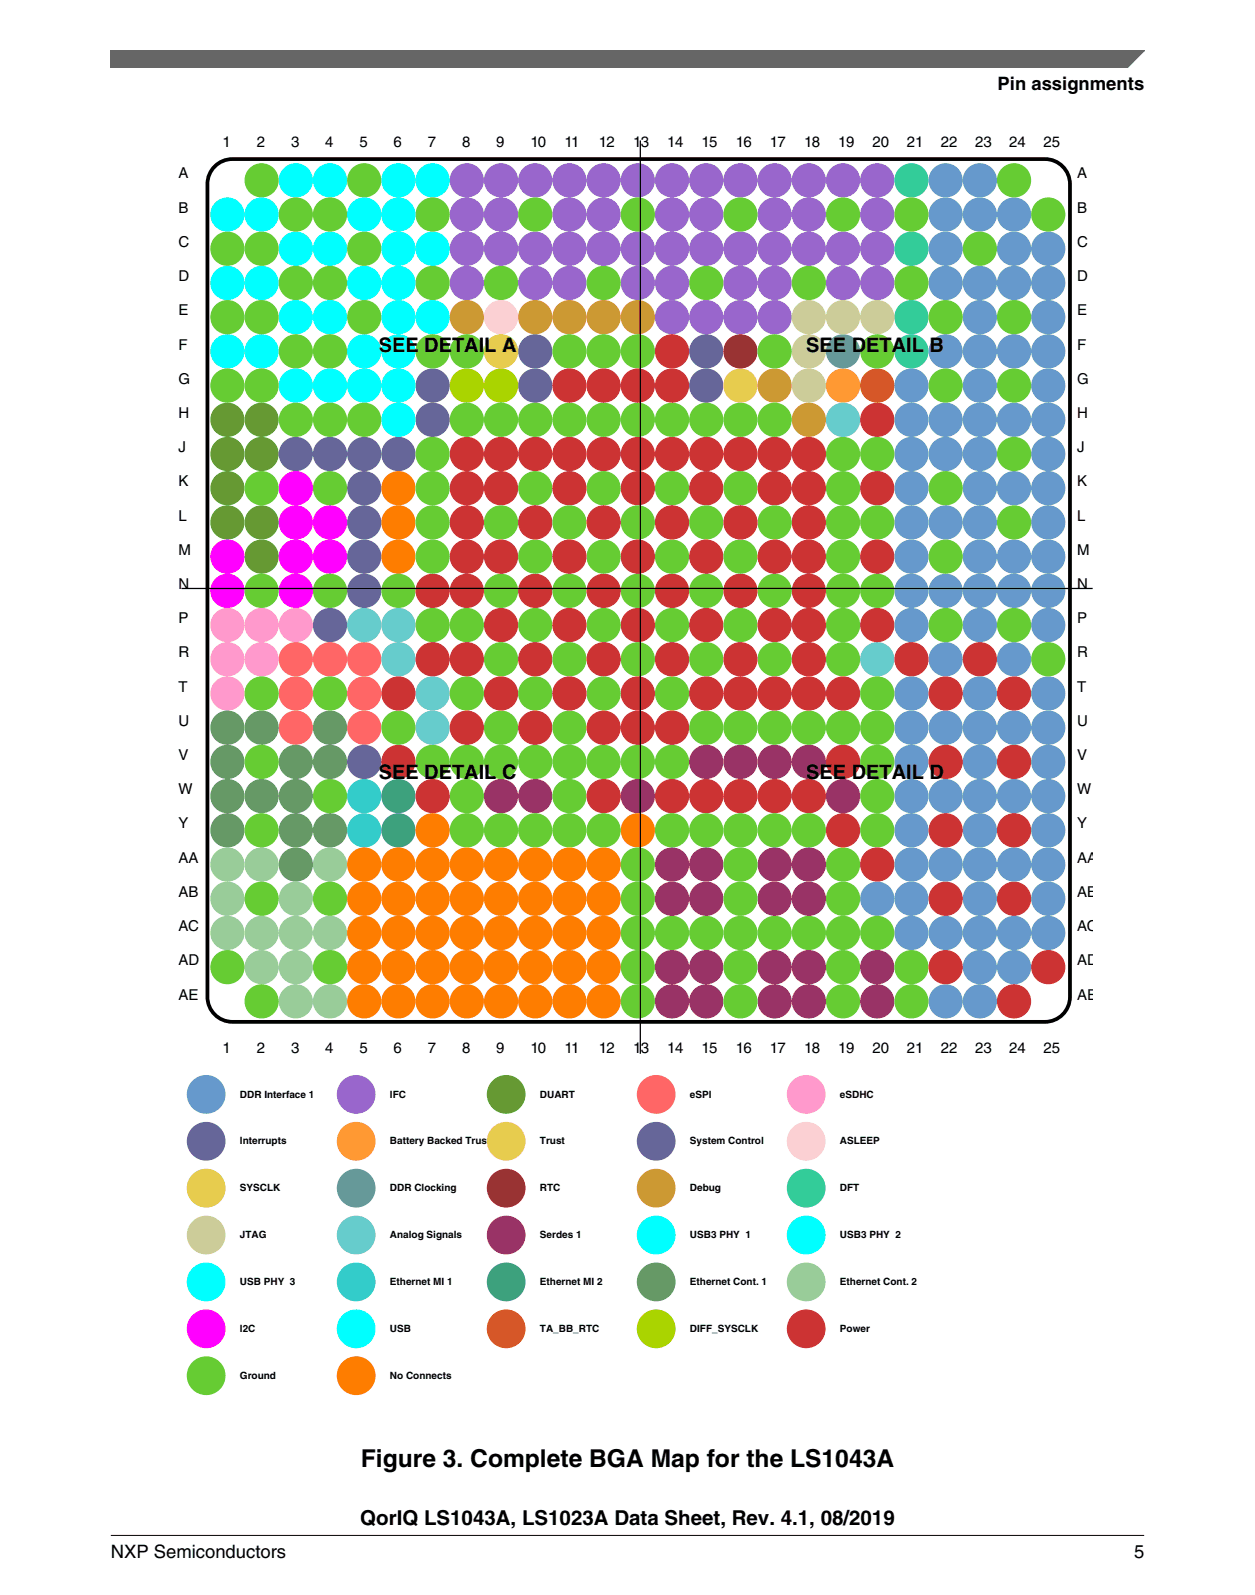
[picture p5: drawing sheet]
<svg xmlns="http://www.w3.org/2000/svg" width="216mm" height="274mm" viewBox="0 0 216 274" stroke-linecap="round" stroke-linejoin="round" font-family="sans-serif">
<defs><g id="words">
<text font-size="4.2" x="62.1" y="252.4">Figure 3. Complete BGA Map for the LS1043A</text>
<text font-size="3.5" x="62" y="262.3">QorIQ LS1043A, LS1023A Data Sheet, Rev. 4.1, 08/2019</text>
<g font-size="3.4">
<text x="65.1" y="60.5">SEE DETAIL A</text>
<text x="138.7" y="60.5">SEE DETAIL B</text>
<text x="65.1" y="134">SEE DETAIL C</text>
<text x="138.7" y="134">SEE DETAIL D</text>
</g>
<g font-size="3.2">
<text x="171.6" y="15.5">Pin assignments</text>
<text x="19.1" y="268">NXP Semiconductors</text>
<text x="195.1" y="268">5</text>
</g>
<g font-size="2.6">
<text x="38.3" y="25.2">1</text>
<text x="44.2" y="25.2">2</text>
<text x="50.1" y="25.2">3</text>
<text x="56" y="25.2">4</text>
<text x="61.8" y="25.2">5</text>
<text x="67.7" y="25.2">6</text>
<text x="73.6" y="25.2">7</text>
<text x="79.5" y="25.2">8</text>
<text x="85.4" y="25.2">9</text>
<text x="91.3" y="25.2">10</text>
<text x="97.1" y="25.2">11</text>
<text x="103" y="25.2">12</text>
<text x="108.9" y="25.2">13</text>
<text x="114.8" y="25.2">14</text>
<text x="120.7" y="25.2">15</text>
<text x="126.6" y="25.2">16</text>
<text x="132.4" y="25.2">17</text>
<text x="138.3" y="25.2">18</text>
<text x="144.2" y="25.2">19</text>
<text x="150.1" y="25.2">20</text>
<text x="156" y="25.2">21</text>
<text x="161.9" y="25.2">22</text>
<text x="167.7" y="25.2">23</text>
<text x="173.6" y="25.2">24</text>
<text x="179.5" y="25.2">25</text>
<text x="30.7" y="30.7">A</text>
<text x="185.3" y="30.7">A</text>
<text x="30.7" y="36.6">B</text>
<text x="185.3" y="36.6">B</text>
<text x="30.7" y="42.5">C</text>
<text x="185.3" y="42.5">C</text>
<text x="30.7" y="48.3">D</text>
<text x="185.3" y="48.3">D</text>
<text x="30.7" y="54.2">E</text>
<text x="185.3" y="54.2">E</text>
<text x="30.7" y="60.1">F</text>
<text x="30.7" y="66">G</text>
<text x="185.3" y="60.1">F</text>
<text x="185.3" y="66">G</text>
<text x="30.7" y="71.9">H</text>
<text x="185.3" y="71.9">H</text>
<text x="30.7" y="77.8">J</text>
<text x="185.3" y="77.8">J</text>
<text x="30.7" y="83.6">K</text>
<text x="185.3" y="83.6">K</text>
<text x="30.7" y="89.5">L</text>
<text x="185.3" y="89.5">L</text>
<text x="30.7" y="95.4">M</text>
<text x="185.3" y="95.4">M</text>
<text x="30.7" y="101.3">N</text>
<text x="185.3" y="101.3">N</text>
<text x="30.7" y="107.2">P</text>
<text x="185.3" y="107.2">P</text>
<text x="30.7" y="113.1">R</text>
<text x="185.3" y="113.1">R</text>
<text x="30.7" y="119">T</text>
<text x="185.3" y="119">T</text>
<text x="30.7" y="124.8">U</text>
<text x="185.3" y="124.8">U</text>
<text x="30.7" y="130.7">V</text>
<text x="185.3" y="130.7">V</text>
<text x="30.7" y="136.6">W</text>
<text x="185.3" y="136.6">W</text>
<text x="30.7" y="142.5">Y</text>
<text x="185.3" y="142.5">Y</text>
<text x="30.7" y="148.4">AA</text>
<text x="185.3" y="148.4">AA</text>
<text x="30.7" y="154.3">AB</text>
<text x="185.3" y="154.3">AB</text>
<text x="30.7" y="160.1">AC</text>
<text x="185.3" y="160.1">AC</text>
<text x="30.7" y="166">AD</text>
<text x="185.3" y="166">AD</text>
<text x="30.7" y="171.9">AE</text>
<text x="185.3" y="171.9">AE</text>
<text x="38.3" y="181.2">1</text>
<text x="44.2" y="181.2">2</text>
<text x="50.1" y="181.2">3</text>
<text x="56" y="181.2">4</text>
<text x="61.8" y="181.2">5</text>
<text x="67.7" y="181.2">6</text>
<text x="73.6" y="181.2">7</text>
<text x="79.5" y="181.2">8</text>
<text x="85.4" y="181.2">9</text>
<text x="91.3" y="181.2">10</text>
<text x="97.1" y="181.2">11</text>
<text x="103" y="181.2">12</text>
<text x="108.9" y="181.2">13</text>
<text x="114.8" y="181.2">14</text>
<text x="120.7" y="181.2">15</text>
<text x="126.6" y="181.2">16</text>
<text x="132.4" y="181.2">17</text>
<text x="138.3" y="181.2">18</text>
<text x="144.2" y="181.2">19</text>
<text x="150.1" y="181.2">20</text>
<text x="156" y="181.2">21</text>
<text x="161.9" y="181.2">22</text>
<text x="167.7" y="181.2">23</text>
<text x="173.6" y="181.2">24</text>
<text x="179.5" y="181.2">25</text>
</g>
<g font-size="1.7">
<text x="41.3" y="188.8">DDR Interface 1</text>
<text x="67.1" y="188.8">IFC</text>
<text x="92.9" y="188.8">DUART</text>
<text x="118.7" y="188.8">eSPI</text>
<text x="144.5" y="188.8">eSDHC</text>
<text x="41.3" y="196.8">Interrupts</text>
<text x="67.1" y="196.8">Battery Backed Trust</text>
<text x="92.9" y="196.8">Trust</text>
<text x="118.7" y="196.8">System Control</text>
<text x="144.5" y="196.8">ASLEEP</text>
<text x="41.3" y="204.9">SYSCLK</text>
<text x="67.1" y="204.9">DDR Clocking</text>
<text x="92.9" y="204.9">RTC</text>
<text x="118.7" y="204.9">Debug</text>
<text x="144.5" y="204.9">DFT</text>
<text x="41.3" y="213">JTAG</text>
<text x="67.1" y="213">Analog Signals</text>
<text x="92.9" y="213">Serdes 1</text>
<text x="118.7" y="213">USB3 PHY 1</text>
<text x="144.5" y="213">USB3 PHY 2</text>
<text x="41.3" y="221">USB PHY 3</text>
<text x="67.1" y="221">Ethernet MI 1</text>
<text x="92.9" y="221">Ethernet MI 2</text>
<text x="118.7" y="221">Ethernet Cont. 1</text>
<text x="144.5" y="221">Ethernet Cont. 2</text>
<text x="41.3" y="229.1">I2C</text>
<text x="67.1" y="229.1">USB</text>
<text x="92.9" y="229.1">TA_BB_RTC</text>
<text x="118.7" y="229.1">DIFF_SYSCLK</text>
<text x="144.5" y="229.1">Power</text>
<text x="41.3" y="237.1">Ground</text>
<text x="67.1" y="237.1">No Connects</text>
</g>
</g></defs>
<path d="M36.7 28.9a4.3 4.3 0 0 1 3.3-1.5h139.8a4.3 4.3 0 0 1 4.3 4.3v139.7a4.3 4.3 0 0 1-4.3 4.3h-139.8a4.3 4.3 0 0 1-4.3-4.3v-139.7a4.3 4.3 0 0 1 1-2.8z" fill="none" stroke="#000" stroke-width=".65"/>
<circle cx="180.3" cy="78.1" r="2.83" fill="#69c"/>
<circle cx="180.3" cy="78.1" r="2.83" fill="none" stroke="#69c" stroke-width=".22"/>
<circle cx="174.5" cy="84" r="2.83" fill="#69c"/>
<circle cx="174.5" cy="84" r="2.83" fill="none" stroke="#69c" stroke-width=".22"/>
<circle cx="174.5" cy="101.6" r="2.83" fill="#69c"/>
<circle cx="174.5" cy="101.6" r="2.83" fill="none" stroke="#69c" stroke-width=".22"/>
<circle cx="174.5" cy="113.4" r="2.83" fill="#69c"/>
<circle cx="174.5" cy="113.4" r="2.83" fill="none" stroke="#69c" stroke-width=".22"/>
<circle cx="174.5" cy="72.2" r="2.83" fill="#69c"/>
<circle cx="174.5" cy="72.2" r="2.83" fill="none" stroke="#69c" stroke-width=".22"/>
<circle cx="180.3" cy="84" r="2.83" fill="#69c"/>
<circle cx="180.3" cy="84" r="2.83" fill="none" stroke="#69c" stroke-width=".22"/>
<circle cx="180.3" cy="101.6" r="2.83" fill="#69c"/>
<circle cx="180.3" cy="101.6" r="2.83" fill="none" stroke="#69c" stroke-width=".22"/>
<circle cx="180.3" cy="107.5" r="2.83" fill="#69c"/>
<circle cx="180.3" cy="107.5" r="2.83" fill="none" stroke="#69c" stroke-width=".22"/>
<circle cx="168.6" cy="89.9" r="2.83" fill="#69c"/>
<circle cx="168.6" cy="89.9" r="2.83" fill="none" stroke="#69c" stroke-width=".22"/>
<circle cx="168.6" cy="95.7" r="2.83" fill="#69c"/>
<circle cx="168.6" cy="95.7" r="2.83" fill="none" stroke="#69c" stroke-width=".22"/>
<circle cx="156.8" cy="101.6" r="2.83" fill="#69c"/>
<circle cx="156.8" cy="101.6" r="2.83" fill="none" stroke="#69c" stroke-width=".22"/>
<circle cx="156.8" cy="107.5" r="2.83" fill="#69c"/>
<circle cx="156.8" cy="107.5" r="2.83" fill="none" stroke="#69c" stroke-width=".22"/>
<circle cx="156.8" cy="84" r="2.83" fill="#69c"/>
<circle cx="156.8" cy="84" r="2.83" fill="none" stroke="#69c" stroke-width=".22"/>
<circle cx="162.7" cy="89.9" r="2.83" fill="#69c"/>
<circle cx="162.7" cy="89.9" r="2.83" fill="none" stroke="#69c" stroke-width=".22"/>
<circle cx="156.8" cy="95.7" r="2.83" fill="#69c"/>
<circle cx="156.8" cy="95.7" r="2.83" fill="none" stroke="#69c" stroke-width=".22"/>
<circle cx="168.6" cy="107.5" r="2.83" fill="#69c"/>
<circle cx="168.6" cy="107.5" r="2.83" fill="none" stroke="#69c" stroke-width=".22"/>
<circle cx="174.5" cy="42.8" r="2.83" fill="#69c"/>
<circle cx="174.5" cy="42.8" r="2.83" fill="none" stroke="#69c" stroke-width=".22"/>
<circle cx="180.3" cy="42.8" r="2.83" fill="#69c"/>
<circle cx="180.3" cy="42.8" r="2.83" fill="none" stroke="#69c" stroke-width=".22"/>
<circle cx="174.5" cy="60.4" r="2.83" fill="#69c"/>
<circle cx="174.5" cy="60.4" r="2.83" fill="none" stroke="#69c" stroke-width=".22"/>
<circle cx="180.3" cy="72.2" r="2.83" fill="#69c"/>
<circle cx="180.3" cy="72.2" r="2.83" fill="none" stroke="#69c" stroke-width=".22"/>
<circle cx="174.5" cy="36.9" r="2.83" fill="#69c"/>
<circle cx="174.5" cy="36.9" r="2.83" fill="none" stroke="#69c" stroke-width=".22"/>
<circle cx="174.5" cy="48.7" r="2.83" fill="#69c"/>
<circle cx="174.5" cy="48.7" r="2.83" fill="none" stroke="#69c" stroke-width=".22"/>
<circle cx="180.3" cy="60.4" r="2.83" fill="#69c"/>
<circle cx="180.3" cy="60.4" r="2.83" fill="none" stroke="#69c" stroke-width=".22"/>
<circle cx="180.3" cy="66.3" r="2.83" fill="#69c"/>
<circle cx="180.3" cy="66.3" r="2.83" fill="none" stroke="#69c" stroke-width=".22"/>
<circle cx="162.7" cy="60.4" r="2.83" fill="#69c"/>
<circle cx="162.7" cy="60.4" r="2.83" fill="none" stroke="#69c" stroke-width=".22"/>
<circle cx="156.8" cy="72.2" r="2.83" fill="#69c"/>
<circle cx="156.8" cy="72.2" r="2.83" fill="none" stroke="#69c" stroke-width=".22"/>
<circle cx="168.6" cy="78.1" r="2.83" fill="#69c"/>
<circle cx="168.6" cy="78.1" r="2.83" fill="none" stroke="#69c" stroke-width=".22"/>
<circle cx="168.6" cy="84" r="2.83" fill="#69c"/>
<circle cx="168.6" cy="84" r="2.83" fill="none" stroke="#69c" stroke-width=".22"/>
<circle cx="156.8" cy="66.3" r="2.83" fill="#69c"/>
<circle cx="156.8" cy="66.3" r="2.83" fill="none" stroke="#69c" stroke-width=".22"/>
<circle cx="168.6" cy="60.4" r="2.83" fill="#69c"/>
<circle cx="168.6" cy="60.4" r="2.83" fill="none" stroke="#69c" stroke-width=".22"/>
<circle cx="156.8" cy="78.1" r="2.83" fill="#69c"/>
<circle cx="156.8" cy="78.1" r="2.83" fill="none" stroke="#69c" stroke-width=".22"/>
<circle cx="162.7" cy="78.1" r="2.83" fill="#69c"/>
<circle cx="162.7" cy="78.1" r="2.83" fill="none" stroke="#69c" stroke-width=".22"/>
<circle cx="162.7" cy="42.8" r="2.83" fill="#69c"/>
<circle cx="162.7" cy="42.8" r="2.83" fill="none" stroke="#69c" stroke-width=".22"/>
<circle cx="162.7" cy="31" r="2.83" fill="#69c"/>
<circle cx="162.7" cy="31" r="2.83" fill="none" stroke="#69c" stroke-width=".22"/>
<circle cx="162.7" cy="48.7" r="2.83" fill="#69c"/>
<circle cx="162.7" cy="48.7" r="2.83" fill="none" stroke="#69c" stroke-width=".22"/>
<circle cx="168.6" cy="48.7" r="2.83" fill="#69c"/>
<circle cx="168.6" cy="48.7" r="2.83" fill="none" stroke="#69c" stroke-width=".22"/>
<circle cx="174.5" cy="166.3" r="2.83" fill="#69c"/>
<circle cx="174.5" cy="166.3" r="2.83" fill="none" stroke="#69c" stroke-width=".22"/>
<circle cx="180.3" cy="125.2" r="2.83" fill="#69c"/>
<circle cx="180.3" cy="125.2" r="2.83" fill="none" stroke="#69c" stroke-width=".22"/>
<circle cx="180.3" cy="89.9" r="2.83" fill="#69c"/>
<circle cx="180.3" cy="89.9" r="2.83" fill="none" stroke="#69c" stroke-width=".22"/>
<circle cx="156.8" cy="89.9" r="2.83" fill="#69c"/>
<circle cx="156.8" cy="89.9" r="2.83" fill="none" stroke="#69c" stroke-width=".22"/>
<circle cx="168.6" cy="54.5" r="2.83" fill="#69c"/>
<circle cx="168.6" cy="54.5" r="2.83" fill="none" stroke="#69c" stroke-width=".22"/>
<circle cx="168.6" cy="66.3" r="2.83" fill="#69c"/>
<circle cx="168.6" cy="66.3" r="2.83" fill="none" stroke="#69c" stroke-width=".22"/>
<circle cx="162.7" cy="36.9" r="2.83" fill="#69c"/>
<circle cx="162.7" cy="36.9" r="2.83" fill="none" stroke="#69c" stroke-width=".22"/>
<circle cx="174.5" cy="95.7" r="2.83" fill="#69c"/>
<circle cx="174.5" cy="95.7" r="2.83" fill="none" stroke="#69c" stroke-width=".22"/>
<circle cx="162.7" cy="101.6" r="2.83" fill="#69c"/>
<circle cx="162.7" cy="101.6" r="2.83" fill="none" stroke="#69c" stroke-width=".22"/>
<circle cx="180.3" cy="54.5" r="2.83" fill="#69c"/>
<circle cx="180.3" cy="54.5" r="2.83" fill="none" stroke="#69c" stroke-width=".22"/>
<circle cx="168.6" cy="72.2" r="2.83" fill="#69c"/>
<circle cx="168.6" cy="72.2" r="2.83" fill="none" stroke="#69c" stroke-width=".22"/>
<circle cx="168.6" cy="36.9" r="2.83" fill="#69c"/>
<circle cx="168.6" cy="36.9" r="2.83" fill="none" stroke="#69c" stroke-width=".22"/>
<circle cx="180.3" cy="95.7" r="2.83" fill="#69c"/>
<circle cx="180.3" cy="95.7" r="2.83" fill="none" stroke="#69c" stroke-width=".22"/>
<circle cx="168.6" cy="101.6" r="2.83" fill="#69c"/>
<circle cx="168.6" cy="101.6" r="2.83" fill="none" stroke="#69c" stroke-width=".22"/>
<circle cx="180.3" cy="48.7" r="2.83" fill="#69c"/>
<circle cx="180.3" cy="48.7" r="2.83" fill="none" stroke="#69c" stroke-width=".22"/>
<circle cx="162.7" cy="72.2" r="2.83" fill="#69c"/>
<circle cx="162.7" cy="72.2" r="2.83" fill="none" stroke="#69c" stroke-width=".22"/>
<circle cx="168.6" cy="31" r="2.83" fill="#69c"/>
<circle cx="168.6" cy="31" r="2.83" fill="none" stroke="#69c" stroke-width=".22"/>
<circle cx="156.8" cy="160.5" r="2.83" fill="#69c"/>
<circle cx="156.8" cy="160.5" r="2.83" fill="none" stroke="#69c" stroke-width=".22"/>
<circle cx="168.6" cy="142.8" r="2.83" fill="#69c"/>
<circle cx="168.6" cy="142.8" r="2.83" fill="none" stroke="#69c" stroke-width=".22"/>
<circle cx="168.6" cy="172.2" r="2.83" fill="#69c"/>
<circle cx="168.6" cy="172.2" r="2.83" fill="none" stroke="#69c" stroke-width=".22"/>
<circle cx="180.3" cy="160.5" r="2.83" fill="#69c"/>
<circle cx="180.3" cy="160.5" r="2.83" fill="none" stroke="#69c" stroke-width=".22"/>
<circle cx="156.8" cy="148.7" r="2.83" fill="#69c"/>
<circle cx="156.8" cy="148.7" r="2.83" fill="none" stroke="#69c" stroke-width=".22"/>
<circle cx="168.6" cy="131" r="2.83" fill="#69c"/>
<circle cx="168.6" cy="131" r="2.83" fill="none" stroke="#69c" stroke-width=".22"/>
<circle cx="168.6" cy="166.3" r="2.83" fill="#69c"/>
<circle cx="168.6" cy="166.3" r="2.83" fill="none" stroke="#69c" stroke-width=".22"/>
<circle cx="168.6" cy="148.7" r="2.83" fill="#69c"/>
<circle cx="168.6" cy="148.7" r="2.83" fill="none" stroke="#69c" stroke-width=".22"/>
<circle cx="168.6" cy="136.9" r="2.83" fill="#69c"/>
<circle cx="168.6" cy="136.9" r="2.83" fill="none" stroke="#69c" stroke-width=".22"/>
<circle cx="174.5" cy="160.5" r="2.83" fill="#69c"/>
<circle cx="174.5" cy="160.5" r="2.83" fill="none" stroke="#69c" stroke-width=".22"/>
<circle cx="174.5" cy="125.2" r="2.83" fill="#69c"/>
<circle cx="174.5" cy="125.2" r="2.83" fill="none" stroke="#69c" stroke-width=".22"/>
<circle cx="162.7" cy="113.4" r="2.83" fill="#69c"/>
<circle cx="162.7" cy="113.4" r="2.83" fill="none" stroke="#69c" stroke-width=".22"/>
<circle cx="162.7" cy="136.9" r="2.83" fill="#69c"/>
<circle cx="162.7" cy="136.9" r="2.83" fill="none" stroke="#69c" stroke-width=".22"/>
<circle cx="168.6" cy="154.6" r="2.83" fill="#69c"/>
<circle cx="168.6" cy="154.6" r="2.83" fill="none" stroke="#69c" stroke-width=".22"/>
<circle cx="168.6" cy="119.3" r="2.83" fill="#69c"/>
<circle cx="168.6" cy="119.3" r="2.83" fill="none" stroke="#69c" stroke-width=".22"/>
<circle cx="168.6" cy="160.5" r="2.83" fill="#69c"/>
<circle cx="168.6" cy="160.5" r="2.83" fill="none" stroke="#69c" stroke-width=".22"/>
<circle cx="180.3" cy="119.3" r="2.83" fill="#69c"/>
<circle cx="180.3" cy="119.3" r="2.83" fill="none" stroke="#69c" stroke-width=".22"/>
<circle cx="162.7" cy="172.2" r="2.83" fill="#69c"/>
<circle cx="162.7" cy="172.2" r="2.83" fill="none" stroke="#69c" stroke-width=".22"/>
<circle cx="156.8" cy="125.2" r="2.83" fill="#69c"/>
<circle cx="156.8" cy="125.2" r="2.83" fill="none" stroke="#69c" stroke-width=".22"/>
<circle cx="156.8" cy="142.8" r="2.83" fill="#69c"/>
<circle cx="156.8" cy="142.8" r="2.83" fill="none" stroke="#69c" stroke-width=".22"/>
<circle cx="180.3" cy="154.6" r="2.83" fill="#69c"/>
<circle cx="180.3" cy="154.6" r="2.83" fill="none" stroke="#69c" stroke-width=".22"/>
<circle cx="162.7" cy="160.5" r="2.83" fill="#69c"/>
<circle cx="162.7" cy="160.5" r="2.83" fill="none" stroke="#69c" stroke-width=".22"/>
<circle cx="168.6" cy="125.2" r="2.83" fill="#69c"/>
<circle cx="168.6" cy="125.2" r="2.83" fill="none" stroke="#69c" stroke-width=".22"/>
<circle cx="156.8" cy="131" r="2.83" fill="#69c"/>
<circle cx="156.8" cy="131" r="2.83" fill="none" stroke="#69c" stroke-width=".22"/>
<circle cx="150.9" cy="154.6" r="2.83" fill="#69c"/>
<circle cx="150.9" cy="154.6" r="2.83" fill="none" stroke="#69c" stroke-width=".22"/>
<circle cx="162.7" cy="148.7" r="2.83" fill="#69c"/>
<circle cx="162.7" cy="148.7" r="2.83" fill="none" stroke="#69c" stroke-width=".22"/>
<circle cx="156.8" cy="136.9" r="2.83" fill="#69c"/>
<circle cx="156.8" cy="136.9" r="2.83" fill="none" stroke="#69c" stroke-width=".22"/>
<circle cx="156.8" cy="154.6" r="2.83" fill="#69c"/>
<circle cx="156.8" cy="154.6" r="2.83" fill="none" stroke="#69c" stroke-width=".22"/>
<circle cx="174.5" cy="148.7" r="2.83" fill="#69c"/>
<circle cx="174.5" cy="148.7" r="2.83" fill="none" stroke="#69c" stroke-width=".22"/>
<circle cx="174.5" cy="136.9" r="2.83" fill="#69c"/>
<circle cx="174.5" cy="136.9" r="2.83" fill="none" stroke="#69c" stroke-width=".22"/>
<circle cx="180.3" cy="148.7" r="2.83" fill="#69c"/>
<circle cx="180.3" cy="148.7" r="2.83" fill="none" stroke="#69c" stroke-width=".22"/>
<circle cx="180.3" cy="136.9" r="2.83" fill="#69c"/>
<circle cx="180.3" cy="136.9" r="2.83" fill="none" stroke="#69c" stroke-width=".22"/>
<circle cx="162.7" cy="125.2" r="2.83" fill="#69c"/>
<circle cx="162.7" cy="125.2" r="2.83" fill="none" stroke="#69c" stroke-width=".22"/>
<circle cx="156.8" cy="119.3" r="2.83" fill="#69c"/>
<circle cx="156.8" cy="119.3" r="2.83" fill="none" stroke="#69c" stroke-width=".22"/>
<circle cx="180.3" cy="131" r="2.83" fill="#69c"/>
<circle cx="180.3" cy="131" r="2.83" fill="none" stroke="#69c" stroke-width=".22"/>
<circle cx="180.3" cy="142.8" r="2.83" fill="#69c"/>
<circle cx="180.3" cy="142.8" r="2.83" fill="none" stroke="#69c" stroke-width=".22"/>
<circle cx="80.3" cy="36.9" r="2.83" fill="#96c"/>
<circle cx="80.3" cy="36.9" r="2.83" fill="none" stroke="#96c" stroke-width=".22"/>
<circle cx="80.3" cy="31" r="2.83" fill="#96c"/>
<circle cx="80.3" cy="31" r="2.83" fill="none" stroke="#96c" stroke-width=".22"/>
<circle cx="86.2" cy="36.9" r="2.83" fill="#96c"/>
<circle cx="86.2" cy="36.9" r="2.83" fill="none" stroke="#96c" stroke-width=".22"/>
<circle cx="86.2" cy="31" r="2.83" fill="#96c"/>
<circle cx="86.2" cy="31" r="2.83" fill="none" stroke="#96c" stroke-width=".22"/>
<circle cx="92.1" cy="31" r="2.83" fill="#96c"/>
<circle cx="92.1" cy="31" r="2.83" fill="none" stroke="#96c" stroke-width=".22"/>
<circle cx="98" cy="36.9" r="2.83" fill="#96c"/>
<circle cx="98" cy="36.9" r="2.83" fill="none" stroke="#96c" stroke-width=".22"/>
<circle cx="98" cy="31" r="2.83" fill="#96c"/>
<circle cx="98" cy="31" r="2.83" fill="none" stroke="#96c" stroke-width=".22"/>
<circle cx="103.8" cy="36.9" r="2.83" fill="#96c"/>
<circle cx="103.8" cy="36.9" r="2.83" fill="none" stroke="#96c" stroke-width=".22"/>
<circle cx="103.8" cy="31" r="2.83" fill="#96c"/>
<circle cx="103.8" cy="31" r="2.83" fill="none" stroke="#96c" stroke-width=".22"/>
<circle cx="109.7" cy="31" r="2.83" fill="#96c"/>
<circle cx="109.7" cy="31" r="2.83" fill="none" stroke="#96c" stroke-width=".22"/>
<circle cx="115.6" cy="36.9" r="2.83" fill="#96c"/>
<circle cx="115.6" cy="36.9" r="2.83" fill="none" stroke="#96c" stroke-width=".22"/>
<circle cx="115.6" cy="31" r="2.83" fill="#96c"/>
<circle cx="115.6" cy="31" r="2.83" fill="none" stroke="#96c" stroke-width=".22"/>
<circle cx="121.5" cy="36.9" r="2.83" fill="#96c"/>
<circle cx="121.5" cy="36.9" r="2.83" fill="none" stroke="#96c" stroke-width=".22"/>
<circle cx="121.5" cy="31" r="2.83" fill="#96c"/>
<circle cx="121.5" cy="31" r="2.83" fill="none" stroke="#96c" stroke-width=".22"/>
<circle cx="127.4" cy="31" r="2.83" fill="#96c"/>
<circle cx="127.4" cy="31" r="2.83" fill="none" stroke="#96c" stroke-width=".22"/>
<circle cx="133.3" cy="31" r="2.83" fill="#96c"/>
<circle cx="133.3" cy="31" r="2.83" fill="none" stroke="#96c" stroke-width=".22"/>
<circle cx="80.3" cy="48.7" r="2.83" fill="#96c"/>
<circle cx="80.3" cy="48.7" r="2.83" fill="none" stroke="#96c" stroke-width=".22"/>
<circle cx="80.3" cy="42.8" r="2.83" fill="#96c"/>
<circle cx="80.3" cy="42.8" r="2.83" fill="none" stroke="#96c" stroke-width=".22"/>
<circle cx="86.2" cy="42.8" r="2.83" fill="#96c"/>
<circle cx="86.2" cy="42.8" r="2.83" fill="none" stroke="#96c" stroke-width=".22"/>
<circle cx="92.1" cy="48.7" r="2.83" fill="#96c"/>
<circle cx="92.1" cy="48.7" r="2.83" fill="none" stroke="#96c" stroke-width=".22"/>
<circle cx="92.1" cy="42.8" r="2.83" fill="#96c"/>
<circle cx="92.1" cy="42.8" r="2.83" fill="none" stroke="#96c" stroke-width=".22"/>
<circle cx="98" cy="42.8" r="2.83" fill="#96c"/>
<circle cx="98" cy="42.8" r="2.83" fill="none" stroke="#96c" stroke-width=".22"/>
<circle cx="98" cy="48.7" r="2.83" fill="#96c"/>
<circle cx="98" cy="48.7" r="2.83" fill="none" stroke="#96c" stroke-width=".22"/>
<circle cx="103.8" cy="42.8" r="2.83" fill="#96c"/>
<circle cx="103.8" cy="42.8" r="2.83" fill="none" stroke="#96c" stroke-width=".22"/>
<circle cx="109.7" cy="48.7" r="2.83" fill="#96c"/>
<circle cx="109.7" cy="48.7" r="2.83" fill="none" stroke="#96c" stroke-width=".22"/>
<circle cx="109.7" cy="42.8" r="2.83" fill="#96c"/>
<circle cx="109.7" cy="42.8" r="2.83" fill="none" stroke="#96c" stroke-width=".22"/>
<circle cx="115.6" cy="48.7" r="2.83" fill="#96c"/>
<circle cx="115.6" cy="48.7" r="2.83" fill="none" stroke="#96c" stroke-width=".22"/>
<circle cx="115.6" cy="42.8" r="2.83" fill="#96c"/>
<circle cx="115.6" cy="42.8" r="2.83" fill="none" stroke="#96c" stroke-width=".22"/>
<circle cx="139.1" cy="36.9" r="2.83" fill="#96c"/>
<circle cx="139.1" cy="36.9" r="2.83" fill="none" stroke="#96c" stroke-width=".22"/>
<circle cx="133.3" cy="48.7" r="2.83" fill="#96c"/>
<circle cx="133.3" cy="48.7" r="2.83" fill="none" stroke="#96c" stroke-width=".22"/>
<circle cx="133.3" cy="42.8" r="2.83" fill="#96c"/>
<circle cx="133.3" cy="42.8" r="2.83" fill="none" stroke="#96c" stroke-width=".22"/>
<circle cx="145" cy="31" r="2.83" fill="#96c"/>
<circle cx="145" cy="31" r="2.83" fill="none" stroke="#96c" stroke-width=".22"/>
<circle cx="150.9" cy="48.7" r="2.83" fill="#96c"/>
<circle cx="150.9" cy="48.7" r="2.83" fill="none" stroke="#96c" stroke-width=".22"/>
<circle cx="150.9" cy="42.8" r="2.83" fill="#96c"/>
<circle cx="150.9" cy="42.8" r="2.83" fill="none" stroke="#96c" stroke-width=".22"/>
<circle cx="121.5" cy="42.8" r="2.83" fill="#96c"/>
<circle cx="121.5" cy="42.8" r="2.83" fill="none" stroke="#96c" stroke-width=".22"/>
<circle cx="121.5" cy="54.5" r="2.83" fill="#96c"/>
<circle cx="121.5" cy="54.5" r="2.83" fill="none" stroke="#96c" stroke-width=".22"/>
<circle cx="115.6" cy="54.5" r="2.83" fill="#96c"/>
<circle cx="115.6" cy="54.5" r="2.83" fill="none" stroke="#96c" stroke-width=".22"/>
<circle cx="133.3" cy="36.9" r="2.83" fill="#96c"/>
<circle cx="133.3" cy="36.9" r="2.83" fill="none" stroke="#96c" stroke-width=".22"/>
<circle cx="139.1" cy="31" r="2.83" fill="#96c"/>
<circle cx="139.1" cy="31" r="2.83" fill="none" stroke="#96c" stroke-width=".22"/>
<circle cx="145" cy="42.8" r="2.83" fill="#96c"/>
<circle cx="145" cy="42.8" r="2.83" fill="none" stroke="#96c" stroke-width=".22"/>
<circle cx="139.1" cy="42.8" r="2.83" fill="#96c"/>
<circle cx="139.1" cy="42.8" r="2.83" fill="none" stroke="#96c" stroke-width=".22"/>
<circle cx="145" cy="48.7" r="2.83" fill="#96c"/>
<circle cx="145" cy="48.7" r="2.83" fill="none" stroke="#96c" stroke-width=".22"/>
<circle cx="127.4" cy="42.8" r="2.83" fill="#96c"/>
<circle cx="127.4" cy="42.8" r="2.83" fill="none" stroke="#96c" stroke-width=".22"/>
<circle cx="127.4" cy="48.7" r="2.83" fill="#96c"/>
<circle cx="127.4" cy="48.7" r="2.83" fill="none" stroke="#96c" stroke-width=".22"/>
<circle cx="133.3" cy="54.5" r="2.83" fill="#96c"/>
<circle cx="133.3" cy="54.5" r="2.83" fill="none" stroke="#96c" stroke-width=".22"/>
<circle cx="150.9" cy="31" r="2.83" fill="#96c"/>
<circle cx="150.9" cy="31" r="2.83" fill="none" stroke="#96c" stroke-width=".22"/>
<circle cx="150.9" cy="36.9" r="2.83" fill="#96c"/>
<circle cx="150.9" cy="36.9" r="2.83" fill="none" stroke="#96c" stroke-width=".22"/>
<circle cx="127.4" cy="54.5" r="2.83" fill="#96c"/>
<circle cx="127.4" cy="54.5" r="2.83" fill="none" stroke="#96c" stroke-width=".22"/>
<circle cx="39.1" cy="72.2" r="2.83" fill="#693"/>
<circle cx="39.1" cy="72.2" r="2.83" fill="none" stroke="#693" stroke-width=".22"/>
<circle cx="45" cy="89.9" r="2.83" fill="#693"/>
<circle cx="45" cy="89.9" r="2.83" fill="none" stroke="#693" stroke-width=".22"/>
<circle cx="45" cy="72.2" r="2.83" fill="#693"/>
<circle cx="45" cy="72.2" r="2.83" fill="none" stroke="#693" stroke-width=".22"/>
<circle cx="39.1" cy="84" r="2.83" fill="#693"/>
<circle cx="39.1" cy="84" r="2.83" fill="none" stroke="#693" stroke-width=".22"/>
<circle cx="45" cy="78.1" r="2.83" fill="#693"/>
<circle cx="45" cy="78.1" r="2.83" fill="none" stroke="#693" stroke-width=".22"/>
<circle cx="39.1" cy="89.9" r="2.83" fill="#693"/>
<circle cx="39.1" cy="89.9" r="2.83" fill="none" stroke="#693" stroke-width=".22"/>
<circle cx="39.1" cy="78.1" r="2.83" fill="#693"/>
<circle cx="39.1" cy="78.1" r="2.83" fill="none" stroke="#693" stroke-width=".22"/>
<circle cx="45" cy="95.7" r="2.83" fill="#693"/>
<circle cx="45" cy="95.7" r="2.83" fill="none" stroke="#693" stroke-width=".22"/>
<circle cx="39.1" cy="101.6" r="2.83" fill="#f0f"/>
<circle cx="39.1" cy="101.6" r="2.83" fill="none" stroke="#f0f" stroke-width=".22"/>
<circle cx="39.1" cy="95.7" r="2.83" fill="#f0f"/>
<circle cx="39.1" cy="95.7" r="2.83" fill="none" stroke="#f0f" stroke-width=".22"/>
<circle cx="50.9" cy="84" r="2.83" fill="#f0f"/>
<circle cx="50.9" cy="84" r="2.83" fill="none" stroke="#f0f" stroke-width=".22"/>
<circle cx="50.9" cy="89.9" r="2.83" fill="#f0f"/>
<circle cx="50.9" cy="89.9" r="2.83" fill="none" stroke="#f0f" stroke-width=".22"/>
<circle cx="56.8" cy="113.4" r="2.83" fill="#f66"/>
<circle cx="56.8" cy="113.4" r="2.83" fill="none" stroke="#f66" stroke-width=".22"/>
<circle cx="62.7" cy="113.4" r="2.83" fill="#f66"/>
<circle cx="62.7" cy="113.4" r="2.83" fill="none" stroke="#f66" stroke-width=".22"/>
<circle cx="50.9" cy="113.4" r="2.83" fill="#f66"/>
<circle cx="50.9" cy="113.4" r="2.83" fill="none" stroke="#f66" stroke-width=".22"/>
<circle cx="50.9" cy="119.3" r="2.83" fill="#f66"/>
<circle cx="50.9" cy="119.3" r="2.83" fill="none" stroke="#f66" stroke-width=".22"/>
<circle cx="62.7" cy="119.3" r="2.83" fill="#f66"/>
<circle cx="62.7" cy="119.3" r="2.83" fill="none" stroke="#f66" stroke-width=".22"/>
<circle cx="62.7" cy="125.2" r="2.83" fill="#f66"/>
<circle cx="62.7" cy="125.2" r="2.83" fill="none" stroke="#f66" stroke-width=".22"/>
<circle cx="50.9" cy="125.2" r="2.83" fill="#f66"/>
<circle cx="50.9" cy="125.2" r="2.83" fill="none" stroke="#f66" stroke-width=".22"/>
<circle cx="45" cy="107.5" r="2.83" fill="#f9c"/>
<circle cx="45" cy="107.5" r="2.83" fill="none" stroke="#f9c" stroke-width=".22"/>
<circle cx="39.1" cy="107.5" r="2.83" fill="#f9c"/>
<circle cx="39.1" cy="107.5" r="2.83" fill="none" stroke="#f9c" stroke-width=".22"/>
<circle cx="45" cy="113.4" r="2.83" fill="#f9c"/>
<circle cx="45" cy="113.4" r="2.83" fill="none" stroke="#f9c" stroke-width=".22"/>
<circle cx="39.1" cy="113.4" r="2.83" fill="#f9c"/>
<circle cx="39.1" cy="113.4" r="2.83" fill="none" stroke="#f9c" stroke-width=".22"/>
<circle cx="39.1" cy="119.3" r="2.83" fill="#f9c"/>
<circle cx="39.1" cy="119.3" r="2.83" fill="none" stroke="#f9c" stroke-width=".22"/>
<circle cx="50.9" cy="107.5" r="2.83" fill="#f9c"/>
<circle cx="50.9" cy="107.5" r="2.83" fill="none" stroke="#f9c" stroke-width=".22"/>
<circle cx="121.5" cy="60.4" r="2.83" fill="#669"/>
<circle cx="121.5" cy="60.4" r="2.83" fill="none" stroke="#669" stroke-width=".22"/>
<circle cx="121.5" cy="66.3" r="2.83" fill="#669"/>
<circle cx="121.5" cy="66.3" r="2.83" fill="none" stroke="#669" stroke-width=".22"/>
<circle cx="68.5" cy="78.1" r="2.83" fill="#669"/>
<circle cx="68.5" cy="78.1" r="2.83" fill="none" stroke="#669" stroke-width=".22"/>
<circle cx="50.9" cy="78.1" r="2.83" fill="#669"/>
<circle cx="50.9" cy="78.1" r="2.83" fill="none" stroke="#669" stroke-width=".22"/>
<circle cx="56.8" cy="78.1" r="2.83" fill="#669"/>
<circle cx="56.8" cy="78.1" r="2.83" fill="none" stroke="#669" stroke-width=".22"/>
<circle cx="62.7" cy="78.1" r="2.83" fill="#669"/>
<circle cx="62.7" cy="78.1" r="2.83" fill="none" stroke="#669" stroke-width=".22"/>
<circle cx="62.7" cy="84" r="2.83" fill="#669"/>
<circle cx="62.7" cy="84" r="2.83" fill="none" stroke="#669" stroke-width=".22"/>
<circle cx="62.7" cy="89.9" r="2.83" fill="#669"/>
<circle cx="62.7" cy="89.9" r="2.83" fill="none" stroke="#669" stroke-width=".22"/>
<circle cx="62.7" cy="95.7" r="2.83" fill="#669"/>
<circle cx="62.7" cy="95.7" r="2.83" fill="none" stroke="#669" stroke-width=".22"/>
<circle cx="62.7" cy="101.6" r="2.83" fill="#669"/>
<circle cx="62.7" cy="101.6" r="2.83" fill="none" stroke="#669" stroke-width=".22"/>
<circle cx="56.8" cy="107.5" r="2.83" fill="#669"/>
<circle cx="56.8" cy="107.5" r="2.83" fill="none" stroke="#669" stroke-width=".22"/>
<circle cx="62.7" cy="131" r="2.83" fill="#669"/>
<circle cx="62.7" cy="131" r="2.83" fill="none" stroke="#669" stroke-width=".22"/>
<circle cx="74.4" cy="72.2" r="2.83" fill="#669"/>
<circle cx="74.4" cy="72.2" r="2.83" fill="none" stroke="#669" stroke-width=".22"/>
<circle cx="145" cy="66.3" r="2.83" fill="#f93"/>
<circle cx="145" cy="66.3" r="2.83" fill="none" stroke="#f93" stroke-width=".22"/>
<circle cx="127.4" cy="66.3" r="2.83" fill="#fc6"/>
<circle cx="127.4" cy="66.3" r="2.83" fill="none" stroke="#fc6" stroke-width=".22"/>
<circle cx="92.1" cy="60.4" r="2.83" fill="#669"/>
<circle cx="92.1" cy="60.4" r="2.83" fill="none" stroke="#669" stroke-width=".22"/>
<circle cx="92.1" cy="66.3" r="2.83" fill="#669"/>
<circle cx="92.1" cy="66.3" r="2.83" fill="none" stroke="#669" stroke-width=".22"/>
<circle cx="74.4" cy="66.3" r="2.83" fill="#669"/>
<circle cx="74.4" cy="66.3" r="2.83" fill="none" stroke="#669" stroke-width=".22"/>
<circle cx="86.2" cy="54.5" r="2.83" fill="#fcc"/>
<circle cx="86.2" cy="54.5" r="2.83" fill="none" stroke="#fcc" stroke-width=".22"/>
<circle cx="86.2" cy="60.4" r="2.83" fill="#cc3"/>
<circle cx="86.2" cy="60.4" r="2.83" fill="none" stroke="#cc3" stroke-width=".22"/>
<circle cx="145" cy="60.4" r="2.83" fill="#699"/>
<circle cx="145" cy="60.4" r="2.83" fill="none" stroke="#699" stroke-width=".22"/>
<circle cx="127.4" cy="60.4" r="2.83" fill="#933"/>
<circle cx="127.4" cy="60.4" r="2.83" fill="none" stroke="#933" stroke-width=".22"/>
<circle cx="92.1" cy="54.5" r="2.83" fill="#c93"/>
<circle cx="92.1" cy="54.5" r="2.83" fill="none" stroke="#c93" stroke-width=".22"/>
<circle cx="109.7" cy="54.5" r="2.83" fill="#c93"/>
<circle cx="109.7" cy="54.5" r="2.83" fill="none" stroke="#c93" stroke-width=".22"/>
<circle cx="80.3" cy="54.5" r="2.83" fill="#c93"/>
<circle cx="80.3" cy="54.5" r="2.83" fill="none" stroke="#c93" stroke-width=".22"/>
<circle cx="103.8" cy="54.5" r="2.83" fill="#c93"/>
<circle cx="103.8" cy="54.5" r="2.83" fill="none" stroke="#c93" stroke-width=".22"/>
<circle cx="98" cy="54.5" r="2.83" fill="#c93"/>
<circle cx="98" cy="54.5" r="2.83" fill="none" stroke="#c93" stroke-width=".22"/>
<circle cx="139.1" cy="72.2" r="2.83" fill="#c93"/>
<circle cx="139.1" cy="72.2" r="2.83" fill="none" stroke="#c93" stroke-width=".22"/>
<circle cx="133.3" cy="66.3" r="2.83" fill="#c93"/>
<circle cx="133.3" cy="66.3" r="2.83" fill="none" stroke="#c93" stroke-width=".22"/>
<circle cx="156.8" cy="31" r="2.83" fill="#3c9"/>
<circle cx="156.8" cy="31" r="2.83" fill="none" stroke="#3c9" stroke-width=".22"/>
<circle cx="156.8" cy="54.5" r="2.83" fill="#3c9"/>
<circle cx="156.8" cy="54.5" r="2.83" fill="none" stroke="#3c9" stroke-width=".22"/>
<circle cx="139.1" cy="54.5" r="2.83" fill="#cc9"/>
<circle cx="139.1" cy="54.5" r="2.83" fill="none" stroke="#cc9" stroke-width=".22"/>
<circle cx="139.1" cy="66.3" r="2.83" fill="#cc9"/>
<circle cx="139.1" cy="66.3" r="2.83" fill="none" stroke="#cc9" stroke-width=".22"/>
<circle cx="150.9" cy="54.5" r="2.83" fill="#cc9"/>
<circle cx="150.9" cy="54.5" r="2.83" fill="none" stroke="#cc9" stroke-width=".22"/>
<circle cx="139.1" cy="60.4" r="2.83" fill="#cc9"/>
<circle cx="139.1" cy="60.4" r="2.83" fill="none" stroke="#cc9" stroke-width=".22"/>
<circle cx="145" cy="54.5" r="2.83" fill="#cc9"/>
<circle cx="145" cy="54.5" r="2.83" fill="none" stroke="#cc9" stroke-width=".22"/>
<circle cx="150.9" cy="113.4" r="2.83" fill="#6cc"/>
<circle cx="150.9" cy="113.4" r="2.83" fill="none" stroke="#6cc" stroke-width=".22"/>
<circle cx="145" cy="72.2" r="2.83" fill="#6cc"/>
<circle cx="145" cy="72.2" r="2.83" fill="none" stroke="#6cc" stroke-width=".22"/>
<circle cx="68.5" cy="113.4" r="2.83" fill="#6cc"/>
<circle cx="68.5" cy="113.4" r="2.83" fill="none" stroke="#6cc" stroke-width=".22"/>
<circle cx="68.5" cy="107.5" r="2.83" fill="#6cc"/>
<circle cx="68.5" cy="107.5" r="2.83" fill="none" stroke="#6cc" stroke-width=".22"/>
<circle cx="74.4" cy="119.3" r="2.83" fill="#6cc"/>
<circle cx="74.4" cy="119.3" r="2.83" fill="none" stroke="#6cc" stroke-width=".22"/>
<circle cx="74.4" cy="125.2" r="2.83" fill="#6cc"/>
<circle cx="74.4" cy="125.2" r="2.83" fill="none" stroke="#6cc" stroke-width=".22"/>
<circle cx="139.1" cy="148.7" r="2.83" fill="#936"/>
<circle cx="139.1" cy="148.7" r="2.83" fill="none" stroke="#936" stroke-width=".22"/>
<circle cx="133.3" cy="148.7" r="2.83" fill="#936"/>
<circle cx="133.3" cy="148.7" r="2.83" fill="none" stroke="#936" stroke-width=".22"/>
<circle cx="121.5" cy="148.7" r="2.83" fill="#936"/>
<circle cx="121.5" cy="148.7" r="2.83" fill="none" stroke="#936" stroke-width=".22"/>
<circle cx="115.6" cy="148.7" r="2.83" fill="#936"/>
<circle cx="115.6" cy="148.7" r="2.83" fill="none" stroke="#936" stroke-width=".22"/>
<circle cx="139.1" cy="154.6" r="2.83" fill="#936"/>
<circle cx="139.1" cy="154.6" r="2.83" fill="none" stroke="#936" stroke-width=".22"/>
<circle cx="133.3" cy="154.6" r="2.83" fill="#936"/>
<circle cx="133.3" cy="154.6" r="2.83" fill="none" stroke="#936" stroke-width=".22"/>
<circle cx="121.5" cy="154.6" r="2.83" fill="#936"/>
<circle cx="121.5" cy="154.6" r="2.83" fill="none" stroke="#936" stroke-width=".22"/>
<circle cx="115.6" cy="154.6" r="2.83" fill="#936"/>
<circle cx="115.6" cy="154.6" r="2.83" fill="none" stroke="#936" stroke-width=".22"/>
<circle cx="139.1" cy="172.2" r="2.83" fill="#936"/>
<circle cx="139.1" cy="172.2" r="2.83" fill="none" stroke="#936" stroke-width=".22"/>
<circle cx="133.3" cy="172.2" r="2.83" fill="#936"/>
<circle cx="133.3" cy="172.2" r="2.83" fill="none" stroke="#936" stroke-width=".22"/>
<circle cx="121.5" cy="172.2" r="2.83" fill="#936"/>
<circle cx="121.5" cy="172.2" r="2.83" fill="none" stroke="#936" stroke-width=".22"/>
<circle cx="115.6" cy="172.2" r="2.83" fill="#936"/>
<circle cx="115.6" cy="172.2" r="2.83" fill="none" stroke="#936" stroke-width=".22"/>
<circle cx="139.1" cy="166.3" r="2.83" fill="#936"/>
<circle cx="139.1" cy="166.3" r="2.83" fill="none" stroke="#936" stroke-width=".22"/>
<circle cx="133.3" cy="166.3" r="2.83" fill="#936"/>
<circle cx="133.3" cy="166.3" r="2.83" fill="none" stroke="#936" stroke-width=".22"/>
<circle cx="121.5" cy="166.3" r="2.83" fill="#936"/>
<circle cx="121.5" cy="166.3" r="2.83" fill="none" stroke="#936" stroke-width=".22"/>
<circle cx="115.6" cy="166.3" r="2.83" fill="#936"/>
<circle cx="115.6" cy="166.3" r="2.83" fill="none" stroke="#936" stroke-width=".22"/>
<circle cx="92.1" cy="136.9" r="2.83" fill="#936"/>
<circle cx="92.1" cy="136.9" r="2.83" fill="none" stroke="#936" stroke-width=".22"/>
<circle cx="86.2" cy="136.9" r="2.83" fill="#936"/>
<circle cx="86.2" cy="136.9" r="2.83" fill="none" stroke="#936" stroke-width=".22"/>
<circle cx="150.9" cy="172.2" r="2.83" fill="#936"/>
<circle cx="150.9" cy="172.2" r="2.83" fill="none" stroke="#936" stroke-width=".22"/>
<circle cx="150.9" cy="166.3" r="2.83" fill="#936"/>
<circle cx="150.9" cy="166.3" r="2.83" fill="none" stroke="#936" stroke-width=".22"/>
<circle cx="145" cy="136.9" r="2.83" fill="#936"/>
<circle cx="145" cy="136.9" r="2.83" fill="none" stroke="#936" stroke-width=".22"/>
<circle cx="109.7" cy="136.9" r="2.83" fill="#936"/>
<circle cx="109.7" cy="136.9" r="2.83" fill="none" stroke="#936" stroke-width=".22"/>
<circle cx="127.4" cy="131" r="2.83" fill="#936"/>
<circle cx="127.4" cy="131" r="2.83" fill="none" stroke="#936" stroke-width=".22"/>
<circle cx="139.1" cy="131" r="2.83" fill="#936"/>
<circle cx="139.1" cy="131" r="2.83" fill="none" stroke="#936" stroke-width=".22"/>
<circle cx="121.5" cy="131" r="2.83" fill="#936"/>
<circle cx="121.5" cy="131" r="2.83" fill="none" stroke="#936" stroke-width=".22"/>
<circle cx="133.3" cy="131" r="2.83" fill="#936"/>
<circle cx="133.3" cy="131" r="2.83" fill="none" stroke="#936" stroke-width=".22"/>
<circle cx="68.5" cy="60.4" r="2.83" fill="#0ff"/>
<circle cx="68.5" cy="60.4" r="2.83" fill="none" stroke="#0ff" stroke-width=".22"/>
<circle cx="68.5" cy="54.5" r="2.83" fill="#0ff"/>
<circle cx="68.5" cy="54.5" r="2.83" fill="none" stroke="#0ff" stroke-width=".22"/>
<circle cx="74.4" cy="54.5" r="2.83" fill="#0ff"/>
<circle cx="74.4" cy="54.5" r="2.83" fill="none" stroke="#0ff" stroke-width=".22"/>
<circle cx="62.7" cy="60.4" r="2.83" fill="#0ff"/>
<circle cx="62.7" cy="60.4" r="2.83" fill="none" stroke="#0ff" stroke-width=".22"/>
<circle cx="39.1" cy="60.4" r="2.83" fill="#0ff"/>
<circle cx="39.1" cy="60.4" r="2.83" fill="none" stroke="#0ff" stroke-width=".22"/>
<circle cx="45" cy="60.4" r="2.83" fill="#0ff"/>
<circle cx="45" cy="60.4" r="2.83" fill="none" stroke="#0ff" stroke-width=".22"/>
<circle cx="50.9" cy="54.5" r="2.83" fill="#0ff"/>
<circle cx="50.9" cy="54.5" r="2.83" fill="none" stroke="#0ff" stroke-width=".22"/>
<circle cx="56.8" cy="54.5" r="2.83" fill="#0ff"/>
<circle cx="56.8" cy="54.5" r="2.83" fill="none" stroke="#0ff" stroke-width=".22"/>
<circle cx="50.9" cy="66.3" r="2.83" fill="#0ff"/>
<circle cx="50.9" cy="66.3" r="2.83" fill="none" stroke="#0ff" stroke-width=".22"/>
<circle cx="68.5" cy="48.7" r="2.83" fill="#0ff"/>
<circle cx="68.5" cy="48.7" r="2.83" fill="none" stroke="#0ff" stroke-width=".22"/>
<circle cx="68.5" cy="42.8" r="2.83" fill="#0ff"/>
<circle cx="68.5" cy="42.8" r="2.83" fill="none" stroke="#0ff" stroke-width=".22"/>
<circle cx="74.4" cy="42.8" r="2.83" fill="#0ff"/>
<circle cx="74.4" cy="42.8" r="2.83" fill="none" stroke="#0ff" stroke-width=".22"/>
<circle cx="62.7" cy="48.7" r="2.83" fill="#0ff"/>
<circle cx="62.7" cy="48.7" r="2.83" fill="none" stroke="#0ff" stroke-width=".22"/>
<circle cx="39.1" cy="48.7" r="2.83" fill="#0ff"/>
<circle cx="39.1" cy="48.7" r="2.83" fill="none" stroke="#0ff" stroke-width=".22"/>
<circle cx="45" cy="48.7" r="2.83" fill="#0ff"/>
<circle cx="45" cy="48.7" r="2.83" fill="none" stroke="#0ff" stroke-width=".22"/>
<circle cx="50.9" cy="42.8" r="2.83" fill="#0ff"/>
<circle cx="50.9" cy="42.8" r="2.83" fill="none" stroke="#0ff" stroke-width=".22"/>
<circle cx="56.8" cy="42.8" r="2.83" fill="#0ff"/>
<circle cx="56.8" cy="42.8" r="2.83" fill="none" stroke="#0ff" stroke-width=".22"/>
<circle cx="56.8" cy="66.3" r="2.83" fill="#0ff"/>
<circle cx="56.8" cy="66.3" r="2.83" fill="none" stroke="#0ff" stroke-width=".22"/>
<circle cx="68.5" cy="36.9" r="2.83" fill="#0ff"/>
<circle cx="68.5" cy="36.9" r="2.83" fill="none" stroke="#0ff" stroke-width=".22"/>
<circle cx="68.5" cy="31" r="2.83" fill="#0ff"/>
<circle cx="68.5" cy="31" r="2.83" fill="none" stroke="#0ff" stroke-width=".22"/>
<circle cx="74.4" cy="31" r="2.83" fill="#0ff"/>
<circle cx="74.4" cy="31" r="2.83" fill="none" stroke="#0ff" stroke-width=".22"/>
<circle cx="62.7" cy="36.9" r="2.83" fill="#0ff"/>
<circle cx="62.7" cy="36.9" r="2.83" fill="none" stroke="#0ff" stroke-width=".22"/>
<circle cx="39.1" cy="36.9" r="2.83" fill="#0ff"/>
<circle cx="39.1" cy="36.9" r="2.83" fill="none" stroke="#0ff" stroke-width=".22"/>
<circle cx="45" cy="36.9" r="2.83" fill="#0ff"/>
<circle cx="45" cy="36.9" r="2.83" fill="none" stroke="#0ff" stroke-width=".22"/>
<circle cx="50.9" cy="31" r="2.83" fill="#0ff"/>
<circle cx="50.9" cy="31" r="2.83" fill="none" stroke="#0ff" stroke-width=".22"/>
<circle cx="56.8" cy="31" r="2.83" fill="#0ff"/>
<circle cx="56.8" cy="31" r="2.83" fill="none" stroke="#0ff" stroke-width=".22"/>
<circle cx="62.7" cy="66.3" r="2.83" fill="#0ff"/>
<circle cx="62.7" cy="66.3" r="2.83" fill="none" stroke="#0ff" stroke-width=".22"/>
<circle cx="62.7" cy="142.8" r="2.83" fill="#3cc"/>
<circle cx="62.7" cy="142.8" r="2.83" fill="none" stroke="#3cc" stroke-width=".22"/>
<circle cx="62.7" cy="136.9" r="2.83" fill="#3cc"/>
<circle cx="62.7" cy="136.9" r="2.83" fill="none" stroke="#3cc" stroke-width=".22"/>
<circle cx="68.5" cy="142.8" r="2.83" fill="#399"/>
<circle cx="68.5" cy="142.8" r="2.83" fill="none" stroke="#399" stroke-width=".22"/>
<circle cx="68.5" cy="136.9" r="2.83" fill="#399"/>
<circle cx="68.5" cy="136.9" r="2.83" fill="none" stroke="#399" stroke-width=".22"/>
<circle cx="50.9" cy="131" r="2.83" fill="#696"/>
<circle cx="50.9" cy="131" r="2.83" fill="none" stroke="#696" stroke-width=".22"/>
<circle cx="56.8" cy="131" r="2.83" fill="#696"/>
<circle cx="56.8" cy="131" r="2.83" fill="none" stroke="#696" stroke-width=".22"/>
<circle cx="50.9" cy="136.9" r="2.83" fill="#696"/>
<circle cx="50.9" cy="136.9" r="2.83" fill="none" stroke="#696" stroke-width=".22"/>
<circle cx="50.9" cy="142.8" r="2.83" fill="#696"/>
<circle cx="50.9" cy="142.8" r="2.83" fill="none" stroke="#696" stroke-width=".22"/>
<circle cx="56.8" cy="142.8" r="2.83" fill="#696"/>
<circle cx="56.8" cy="142.8" r="2.83" fill="none" stroke="#696" stroke-width=".22"/>
<circle cx="56.8" cy="125.2" r="2.83" fill="#696"/>
<circle cx="56.8" cy="125.2" r="2.83" fill="none" stroke="#696" stroke-width=".22"/>
<circle cx="50.9" cy="148.7" r="2.83" fill="#696"/>
<circle cx="50.9" cy="148.7" r="2.83" fill="none" stroke="#696" stroke-width=".22"/>
<circle cx="45" cy="125.2" r="2.83" fill="#696"/>
<circle cx="45" cy="125.2" r="2.83" fill="none" stroke="#696" stroke-width=".22"/>
<circle cx="39.1" cy="131" r="2.83" fill="#696"/>
<circle cx="39.1" cy="131" r="2.83" fill="none" stroke="#696" stroke-width=".22"/>
<circle cx="39.1" cy="136.9" r="2.83" fill="#696"/>
<circle cx="39.1" cy="136.9" r="2.83" fill="none" stroke="#696" stroke-width=".22"/>
<circle cx="45" cy="136.9" r="2.83" fill="#696"/>
<circle cx="45" cy="136.9" r="2.83" fill="none" stroke="#696" stroke-width=".22"/>
<circle cx="39.1" cy="125.2" r="2.83" fill="#696"/>
<circle cx="39.1" cy="125.2" r="2.83" fill="none" stroke="#696" stroke-width=".22"/>
<circle cx="39.1" cy="142.8" r="2.83" fill="#696"/>
<circle cx="39.1" cy="142.8" r="2.83" fill="none" stroke="#696" stroke-width=".22"/>
<circle cx="50.9" cy="154.6" r="2.83" fill="#9c9"/>
<circle cx="50.9" cy="154.6" r="2.83" fill="none" stroke="#9c9" stroke-width=".22"/>
<circle cx="50.9" cy="160.5" r="2.83" fill="#9c9"/>
<circle cx="50.9" cy="160.5" r="2.83" fill="none" stroke="#9c9" stroke-width=".22"/>
<circle cx="56.8" cy="160.5" r="2.83" fill="#9c9"/>
<circle cx="56.8" cy="160.5" r="2.83" fill="none" stroke="#9c9" stroke-width=".22"/>
<circle cx="50.9" cy="166.3" r="2.83" fill="#9c9"/>
<circle cx="50.9" cy="166.3" r="2.83" fill="none" stroke="#9c9" stroke-width=".22"/>
<circle cx="50.9" cy="172.2" r="2.83" fill="#9c9"/>
<circle cx="50.9" cy="172.2" r="2.83" fill="none" stroke="#9c9" stroke-width=".22"/>
<circle cx="56.8" cy="148.7" r="2.83" fill="#9c9"/>
<circle cx="56.8" cy="148.7" r="2.83" fill="none" stroke="#9c9" stroke-width=".22"/>
<circle cx="56.8" cy="172.2" r="2.83" fill="#9c9"/>
<circle cx="56.8" cy="172.2" r="2.83" fill="none" stroke="#9c9" stroke-width=".22"/>
<circle cx="45" cy="148.7" r="2.83" fill="#9c9"/>
<circle cx="45" cy="148.7" r="2.83" fill="none" stroke="#9c9" stroke-width=".22"/>
<circle cx="39.1" cy="154.6" r="2.83" fill="#9c9"/>
<circle cx="39.1" cy="154.6" r="2.83" fill="none" stroke="#9c9" stroke-width=".22"/>
<circle cx="39.1" cy="160.5" r="2.83" fill="#9c9"/>
<circle cx="39.1" cy="160.5" r="2.83" fill="none" stroke="#9c9" stroke-width=".22"/>
<circle cx="45" cy="160.5" r="2.83" fill="#9c9"/>
<circle cx="45" cy="160.5" r="2.83" fill="none" stroke="#9c9" stroke-width=".22"/>
<circle cx="39.1" cy="148.7" r="2.83" fill="#9c9"/>
<circle cx="39.1" cy="148.7" r="2.83" fill="none" stroke="#9c9" stroke-width=".22"/>
<circle cx="45" cy="166.3" r="2.83" fill="#9c9"/>
<circle cx="45" cy="166.3" r="2.83" fill="none" stroke="#9c9" stroke-width=".22"/>
<circle cx="56.8" cy="89.9" r="2.83" fill="#f0f"/>
<circle cx="56.8" cy="89.9" r="2.83" fill="none" stroke="#f0f" stroke-width=".22"/>
<circle cx="56.8" cy="95.7" r="2.83" fill="#f0f"/>
<circle cx="56.8" cy="95.7" r="2.83" fill="none" stroke="#f0f" stroke-width=".22"/>
<circle cx="50.9" cy="95.7" r="2.83" fill="#f0f"/>
<circle cx="50.9" cy="95.7" r="2.83" fill="none" stroke="#f0f" stroke-width=".22"/>
<circle cx="50.9" cy="101.6" r="2.83" fill="#f0f"/>
<circle cx="50.9" cy="101.6" r="2.83" fill="none" stroke="#f0f" stroke-width=".22"/>
<circle cx="68.5" cy="72.2" r="2.83" fill="#0ff"/>
<circle cx="68.5" cy="72.2" r="2.83" fill="none" stroke="#0ff" stroke-width=".22"/>
<circle cx="68.5" cy="66.3" r="2.83" fill="#0ff"/>
<circle cx="68.5" cy="66.3" r="2.83" fill="none" stroke="#0ff" stroke-width=".22"/>
<circle cx="156.8" cy="42.8" r="2.83" fill="#3c9"/>
<circle cx="156.8" cy="42.8" r="2.83" fill="none" stroke="#3c9" stroke-width=".22"/>
<circle cx="156.8" cy="60.4" r="2.83" fill="#3c9"/>
<circle cx="156.8" cy="60.4" r="2.83" fill="none" stroke="#3c9" stroke-width=".22"/>
<circle cx="150.9" cy="66.3" r="2.83" fill="#d45500"/>
<circle cx="150.9" cy="66.3" r="2.83" fill="none" stroke="#d45500" stroke-width=".22"/>
<circle cx="80.3" cy="66.3" r="2.83" fill="#aad400"/>
<circle cx="80.3" cy="66.3" r="2.83" fill="none" stroke="#aad400" stroke-width=".22"/>
<circle cx="86.2" cy="66.3" r="2.83" fill="#aad400"/>
<circle cx="86.2" cy="66.3" r="2.83" fill="none" stroke="#aad400" stroke-width=".22"/>
<circle cx="62.7" cy="107.5" r="2.83" fill="#6cc"/>
<circle cx="62.7" cy="107.5" r="2.83" fill="none" stroke="#6cc" stroke-width=".22"/>
<circle cx="92.1" cy="148.7" r="2.83" fill="#fe7d00"/>
<circle cx="92.1" cy="148.7" r="2.83" fill="none" stroke="#fe7d00" stroke-width=".22"/>
<circle cx="98" cy="148.7" r="2.83" fill="#fe7d00"/>
<circle cx="98" cy="148.7" r="2.83" fill="none" stroke="#fe7d00" stroke-width=".22"/>
<circle cx="103.8" cy="148.7" r="2.83" fill="#fe7d00"/>
<circle cx="103.8" cy="148.7" r="2.83" fill="none" stroke="#fe7d00" stroke-width=".22"/>
<circle cx="62.7" cy="148.7" r="2.83" fill="#fe7d00"/>
<circle cx="62.7" cy="148.7" r="2.83" fill="none" stroke="#fe7d00" stroke-width=".22"/>
<circle cx="68.5" cy="148.7" r="2.83" fill="#fe7d00"/>
<circle cx="68.5" cy="148.7" r="2.83" fill="none" stroke="#fe7d00" stroke-width=".22"/>
<circle cx="74.4" cy="148.7" r="2.83" fill="#fe7d00"/>
<circle cx="74.4" cy="148.7" r="2.83" fill="none" stroke="#fe7d00" stroke-width=".22"/>
<circle cx="80.3" cy="148.7" r="2.83" fill="#fe7d00"/>
<circle cx="80.3" cy="148.7" r="2.83" fill="none" stroke="#fe7d00" stroke-width=".22"/>
<circle cx="86.2" cy="148.7" r="2.83" fill="#fe7d00"/>
<circle cx="86.2" cy="148.7" r="2.83" fill="none" stroke="#fe7d00" stroke-width=".22"/>
<circle cx="92.1" cy="154.6" r="2.83" fill="#fe7d00"/>
<circle cx="92.1" cy="154.6" r="2.83" fill="none" stroke="#fe7d00" stroke-width=".22"/>
<circle cx="98" cy="154.6" r="2.83" fill="#fe7d00"/>
<circle cx="98" cy="154.6" r="2.83" fill="none" stroke="#fe7d00" stroke-width=".22"/>
<circle cx="103.8" cy="154.6" r="2.83" fill="#fe7d00"/>
<circle cx="103.8" cy="154.6" r="2.83" fill="none" stroke="#fe7d00" stroke-width=".22"/>
<circle cx="62.7" cy="154.6" r="2.83" fill="#fe7d00"/>
<circle cx="62.7" cy="154.6" r="2.83" fill="none" stroke="#fe7d00" stroke-width=".22"/>
<circle cx="68.5" cy="154.6" r="2.83" fill="#fe7d00"/>
<circle cx="68.5" cy="154.6" r="2.83" fill="none" stroke="#fe7d00" stroke-width=".22"/>
<circle cx="74.4" cy="154.6" r="2.83" fill="#fe7d00"/>
<circle cx="74.4" cy="154.6" r="2.83" fill="none" stroke="#fe7d00" stroke-width=".22"/>
<circle cx="80.3" cy="154.6" r="2.83" fill="#fe7d00"/>
<circle cx="80.3" cy="154.6" r="2.83" fill="none" stroke="#fe7d00" stroke-width=".22"/>
<circle cx="86.2" cy="154.6" r="2.83" fill="#fe7d00"/>
<circle cx="86.2" cy="154.6" r="2.83" fill="none" stroke="#fe7d00" stroke-width=".22"/>
<circle cx="92.1" cy="160.5" r="2.83" fill="#fe7d00"/>
<circle cx="92.1" cy="160.5" r="2.83" fill="none" stroke="#fe7d00" stroke-width=".22"/>
<circle cx="98" cy="160.5" r="2.83" fill="#fe7d00"/>
<circle cx="98" cy="160.5" r="2.83" fill="none" stroke="#fe7d00" stroke-width=".22"/>
<circle cx="103.8" cy="160.5" r="2.83" fill="#fe7d00"/>
<circle cx="103.8" cy="160.5" r="2.83" fill="none" stroke="#fe7d00" stroke-width=".22"/>
<circle cx="62.7" cy="160.5" r="2.83" fill="#fe7d00"/>
<circle cx="62.7" cy="160.5" r="2.83" fill="none" stroke="#fe7d00" stroke-width=".22"/>
<circle cx="68.5" cy="160.5" r="2.83" fill="#fe7d00"/>
<circle cx="68.5" cy="160.5" r="2.83" fill="none" stroke="#fe7d00" stroke-width=".22"/>
<circle cx="74.4" cy="160.5" r="2.83" fill="#fe7d00"/>
<circle cx="74.4" cy="160.5" r="2.83" fill="none" stroke="#fe7d00" stroke-width=".22"/>
<circle cx="80.3" cy="160.5" r="2.83" fill="#fe7d00"/>
<circle cx="80.3" cy="160.5" r="2.83" fill="none" stroke="#fe7d00" stroke-width=".22"/>
<circle cx="86.2" cy="160.5" r="2.83" fill="#fe7d00"/>
<circle cx="86.2" cy="160.5" r="2.83" fill="none" stroke="#fe7d00" stroke-width=".22"/>
<circle cx="92.1" cy="166.3" r="2.83" fill="#fe7d00"/>
<circle cx="92.1" cy="166.3" r="2.83" fill="none" stroke="#fe7d00" stroke-width=".22"/>
<circle cx="98" cy="166.3" r="2.83" fill="#fe7d00"/>
<circle cx="98" cy="166.3" r="2.83" fill="none" stroke="#fe7d00" stroke-width=".22"/>
<circle cx="103.8" cy="166.3" r="2.83" fill="#fe7d00"/>
<circle cx="103.8" cy="166.3" r="2.83" fill="none" stroke="#fe7d00" stroke-width=".22"/>
<circle cx="62.7" cy="166.3" r="2.83" fill="#fe7d00"/>
<circle cx="62.7" cy="166.3" r="2.83" fill="none" stroke="#fe7d00" stroke-width=".22"/>
<circle cx="68.5" cy="166.3" r="2.83" fill="#fe7d00"/>
<circle cx="68.5" cy="166.3" r="2.83" fill="none" stroke="#fe7d00" stroke-width=".22"/>
<circle cx="74.4" cy="166.3" r="2.83" fill="#fe7d00"/>
<circle cx="74.4" cy="166.3" r="2.83" fill="none" stroke="#fe7d00" stroke-width=".22"/>
<circle cx="80.3" cy="166.3" r="2.83" fill="#fe7d00"/>
<circle cx="80.3" cy="166.3" r="2.83" fill="none" stroke="#fe7d00" stroke-width=".22"/>
<circle cx="86.2" cy="166.3" r="2.83" fill="#fe7d00"/>
<circle cx="86.2" cy="166.3" r="2.83" fill="none" stroke="#fe7d00" stroke-width=".22"/>
<circle cx="92.1" cy="172.2" r="2.83" fill="#fe7d00"/>
<circle cx="92.1" cy="172.2" r="2.83" fill="none" stroke="#fe7d00" stroke-width=".22"/>
<circle cx="98" cy="172.2" r="2.83" fill="#fe7d00"/>
<circle cx="98" cy="172.2" r="2.83" fill="none" stroke="#fe7d00" stroke-width=".22"/>
<circle cx="103.8" cy="172.2" r="2.83" fill="#fe7d00"/>
<circle cx="103.8" cy="172.2" r="2.83" fill="none" stroke="#fe7d00" stroke-width=".22"/>
<circle cx="62.7" cy="172.2" r="2.83" fill="#fe7d00"/>
<circle cx="62.7" cy="172.2" r="2.83" fill="none" stroke="#fe7d00" stroke-width=".22"/>
<circle cx="68.5" cy="172.2" r="2.83" fill="#fe7d00"/>
<circle cx="68.5" cy="172.2" r="2.83" fill="none" stroke="#fe7d00" stroke-width=".22"/>
<circle cx="74.4" cy="172.2" r="2.83" fill="#fe7d00"/>
<circle cx="74.4" cy="172.2" r="2.83" fill="none" stroke="#fe7d00" stroke-width=".22"/>
<circle cx="80.3" cy="172.2" r="2.83" fill="#fe7d00"/>
<circle cx="80.3" cy="172.2" r="2.83" fill="none" stroke="#fe7d00" stroke-width=".22"/>
<circle cx="86.2" cy="172.2" r="2.83" fill="#fe7d00"/>
<circle cx="86.2" cy="172.2" r="2.83" fill="none" stroke="#fe7d00" stroke-width=".22"/>
<circle cx="68.5" cy="84" r="2.83" fill="#fe7d00"/>
<circle cx="68.5" cy="84" r="2.83" fill="none" stroke="#fe7d00" stroke-width=".22"/>
<circle cx="68.5" cy="89.9" r="2.83" fill="#fe7d00"/>
<circle cx="68.5" cy="89.9" r="2.83" fill="none" stroke="#fe7d00" stroke-width=".22"/>
<circle cx="68.5" cy="95.7" r="2.83" fill="#fe7d00"/>
<circle cx="68.5" cy="95.7" r="2.83" fill="none" stroke="#fe7d00" stroke-width=".22"/>
<circle cx="109.7" cy="142.8" r="2.83" fill="#fe7d00"/>
<circle cx="109.7" cy="142.8" r="2.83" fill="none" stroke="#fe7d00" stroke-width=".22"/>
<circle cx="74.4" cy="142.8" r="2.83" fill="#fe7d00"/>
<circle cx="74.4" cy="142.8" r="2.83" fill="none" stroke="#fe7d00" stroke-width=".22"/>
<circle cx="35.5" cy="188.2" r="3.2" fill="#69c"/>
<circle cx="35.5" cy="188.2" r="3.2" fill="none" stroke="#69c" stroke-width=".22"/>
<circle cx="61.3" cy="188.2" r="3.2" fill="#96c"/>
<circle cx="61.3" cy="188.2" r="3.2" fill="none" stroke="#96c" stroke-width=".22"/>
<circle cx="87.1" cy="188.2" r="3.2" fill="#693"/>
<circle cx="87.1" cy="188.2" r="3.2" fill="none" stroke="#693" stroke-width=".22"/>
<circle cx="112.9" cy="188.2" r="3.2" fill="#f66"/>
<circle cx="112.9" cy="188.2" r="3.2" fill="none" stroke="#f66" stroke-width=".22"/>
<circle cx="138.7" cy="188.2" r="3.2" fill="#f9c"/>
<circle cx="138.7" cy="188.2" r="3.2" fill="none" stroke="#f9c" stroke-width=".22"/>
<circle cx="35.5" cy="196.3" r="3.2" fill="#669"/>
<circle cx="35.5" cy="196.3" r="3.2" fill="none" stroke="#669" stroke-width=".22"/>
<circle cx="61.3" cy="196.3" r="3.2" fill="#f93"/>
<circle cx="61.3" cy="196.3" r="3.2" fill="none" stroke="#f93" stroke-width=".22"/>
<circle cx="87.1" cy="196.3" r="3.2" fill="#fc6"/>
<circle cx="87.1" cy="196.3" r="3.2" fill="none" stroke="#fc6" stroke-width=".22"/>
<circle cx="112.9" cy="196.3" r="3.2" fill="#669"/>
<circle cx="112.9" cy="196.3" r="3.2" fill="none" stroke="#669" stroke-width=".22"/>
<circle cx="138.7" cy="196.3" r="3.2" fill="#fcc"/>
<circle cx="138.7" cy="196.3" r="3.2" fill="none" stroke="#fcc" stroke-width=".22"/>
<circle cx="35.5" cy="204.3" r="3.2" fill="#cc3"/>
<circle cx="35.5" cy="204.3" r="3.2" fill="none" stroke="#cc3" stroke-width=".22"/>
<circle cx="61.3" cy="204.3" r="3.2" fill="#699"/>
<circle cx="61.3" cy="204.3" r="3.2" fill="none" stroke="#699" stroke-width=".22"/>
<circle cx="87.1" cy="204.3" r="3.2" fill="#933"/>
<circle cx="87.1" cy="204.3" r="3.2" fill="none" stroke="#933" stroke-width=".22"/>
<circle cx="112.9" cy="204.3" r="3.2" fill="#c93"/>
<circle cx="112.9" cy="204.3" r="3.2" fill="none" stroke="#c93" stroke-width=".22"/>
<circle cx="138.7" cy="204.3" r="3.2" fill="#3c9"/>
<circle cx="138.7" cy="204.3" r="3.2" fill="none" stroke="#3c9" stroke-width=".22"/>
<circle cx="35.5" cy="212.4" r="3.2" fill="#cc9"/>
<circle cx="35.5" cy="212.4" r="3.2" fill="none" stroke="#cc9" stroke-width=".22"/>
<circle cx="61.3" cy="212.4" r="3.2" fill="#6cc"/>
<circle cx="61.3" cy="212.4" r="3.2" fill="none" stroke="#6cc" stroke-width=".22"/>
<circle cx="87.1" cy="212.4" r="3.2" fill="#936"/>
<circle cx="87.1" cy="212.4" r="3.2" fill="none" stroke="#936" stroke-width=".22"/>
<circle cx="112.9" cy="212.4" r="3.2" fill="#0ff"/>
<circle cx="112.9" cy="212.4" r="3.2" fill="none" stroke="#0ff" stroke-width=".22"/>
<circle cx="138.7" cy="212.4" r="3.2" fill="#0ff"/>
<circle cx="138.7" cy="212.4" r="3.2" fill="none" stroke="#0ff" stroke-width=".22"/>
<circle cx="35.5" cy="220.5" r="3.2" fill="#0ff"/>
<circle cx="35.5" cy="220.5" r="3.2" fill="none" stroke="#0ff" stroke-width=".22"/>
<circle cx="61.3" cy="220.5" r="3.2" fill="#3cc"/>
<circle cx="61.3" cy="220.5" r="3.2" fill="none" stroke="#3cc" stroke-width=".22"/>
<circle cx="87.1" cy="220.5" r="3.2" fill="#399"/>
<circle cx="87.1" cy="220.5" r="3.2" fill="none" stroke="#399" stroke-width=".22"/>
<circle cx="112.9" cy="220.5" r="3.2" fill="#696"/>
<circle cx="112.9" cy="220.5" r="3.2" fill="none" stroke="#696" stroke-width=".22"/>
<circle cx="138.7" cy="220.5" r="3.2" fill="#9c9"/>
<circle cx="138.7" cy="220.5" r="3.2" fill="none" stroke="#9c9" stroke-width=".22"/>
<circle cx="35.5" cy="228.5" r="3.2" fill="#f0f"/>
<circle cx="35.5" cy="228.5" r="3.2" fill="none" stroke="#f0f" stroke-width=".22"/>
<circle cx="61.3" cy="228.5" r="3.2" fill="#0ff"/>
<circle cx="61.3" cy="228.5" r="3.2" fill="none" stroke="#0ff" stroke-width=".22"/>
<circle cx="87.1" cy="228.5" r="3.2" fill="#d45500"/>
<circle cx="87.1" cy="228.5" r="3.2" fill="none" stroke="#d45500" stroke-width=".22"/>
<circle cx="112.9" cy="228.5" r="3.2" fill="#aad400"/>
<circle cx="112.9" cy="228.5" r="3.2" fill="none" stroke="#aad400" stroke-width=".22"/>
<circle cx="45" cy="31" r="2.83" fill="#6c3"/>
<circle cx="45" cy="31" r="2.83" fill="none" stroke="#6c3" stroke-width=".22"/>
<circle cx="62.7" cy="31" r="2.83" fill="#6c3"/>
<circle cx="62.7" cy="31" r="2.83" fill="none" stroke="#6c3" stroke-width=".22"/>
<circle cx="174.5" cy="31" r="2.83" fill="#6c3"/>
<circle cx="174.5" cy="31" r="2.83" fill="none" stroke="#6c3" stroke-width=".22"/>
<circle cx="50.9" cy="36.9" r="2.83" fill="#6c3"/>
<circle cx="50.9" cy="36.9" r="2.83" fill="none" stroke="#6c3" stroke-width=".22"/>
<circle cx="56.8" cy="36.9" r="2.83" fill="#6c3"/>
<circle cx="56.8" cy="36.9" r="2.83" fill="none" stroke="#6c3" stroke-width=".22"/>
<circle cx="74.4" cy="36.9" r="2.83" fill="#6c3"/>
<circle cx="74.4" cy="36.9" r="2.83" fill="none" stroke="#6c3" stroke-width=".22"/>
<circle cx="92.1" cy="36.9" r="2.83" fill="#6c3"/>
<circle cx="92.1" cy="36.9" r="2.83" fill="none" stroke="#6c3" stroke-width=".22"/>
<circle cx="109.7" cy="36.9" r="2.83" fill="#6c3"/>
<circle cx="109.7" cy="36.9" r="2.83" fill="none" stroke="#6c3" stroke-width=".22"/>
<circle cx="127.4" cy="36.9" r="2.83" fill="#6c3"/>
<circle cx="127.4" cy="36.9" r="2.83" fill="none" stroke="#6c3" stroke-width=".22"/>
<circle cx="145" cy="36.9" r="2.83" fill="#6c3"/>
<circle cx="145" cy="36.9" r="2.83" fill="none" stroke="#6c3" stroke-width=".22"/>
<circle cx="156.8" cy="36.9" r="2.83" fill="#6c3"/>
<circle cx="156.8" cy="36.9" r="2.83" fill="none" stroke="#6c3" stroke-width=".22"/>
<circle cx="180.3" cy="36.9" r="2.83" fill="#6c3"/>
<circle cx="180.3" cy="36.9" r="2.83" fill="none" stroke="#6c3" stroke-width=".22"/>
<circle cx="39.1" cy="42.8" r="2.83" fill="#6c3"/>
<circle cx="39.1" cy="42.8" r="2.83" fill="none" stroke="#6c3" stroke-width=".22"/>
<circle cx="45" cy="42.8" r="2.83" fill="#6c3"/>
<circle cx="45" cy="42.8" r="2.83" fill="none" stroke="#6c3" stroke-width=".22"/>
<circle cx="62.7" cy="42.8" r="2.83" fill="#6c3"/>
<circle cx="62.7" cy="42.8" r="2.83" fill="none" stroke="#6c3" stroke-width=".22"/>
<circle cx="168.6" cy="42.8" r="2.83" fill="#6c3"/>
<circle cx="168.6" cy="42.8" r="2.83" fill="none" stroke="#6c3" stroke-width=".22"/>
<circle cx="50.9" cy="48.7" r="2.83" fill="#6c3"/>
<circle cx="50.9" cy="48.7" r="2.83" fill="none" stroke="#6c3" stroke-width=".22"/>
<circle cx="56.8" cy="48.7" r="2.83" fill="#6c3"/>
<circle cx="56.8" cy="48.7" r="2.83" fill="none" stroke="#6c3" stroke-width=".22"/>
<circle cx="74.4" cy="48.7" r="2.83" fill="#6c3"/>
<circle cx="74.4" cy="48.7" r="2.83" fill="none" stroke="#6c3" stroke-width=".22"/>
<circle cx="86.2" cy="48.7" r="2.83" fill="#6c3"/>
<circle cx="86.2" cy="48.7" r="2.83" fill="none" stroke="#6c3" stroke-width=".22"/>
<circle cx="103.8" cy="48.7" r="2.83" fill="#6c3"/>
<circle cx="103.8" cy="48.7" r="2.83" fill="none" stroke="#6c3" stroke-width=".22"/>
<circle cx="121.5" cy="48.7" r="2.83" fill="#6c3"/>
<circle cx="121.5" cy="48.7" r="2.83" fill="none" stroke="#6c3" stroke-width=".22"/>
<circle cx="139.1" cy="48.7" r="2.83" fill="#6c3"/>
<circle cx="139.1" cy="48.7" r="2.83" fill="none" stroke="#6c3" stroke-width=".22"/>
<circle cx="156.8" cy="48.7" r="2.83" fill="#6c3"/>
<circle cx="156.8" cy="48.7" r="2.83" fill="none" stroke="#6c3" stroke-width=".22"/>
<circle cx="39.1" cy="54.5" r="2.83" fill="#6c3"/>
<circle cx="39.1" cy="54.5" r="2.83" fill="none" stroke="#6c3" stroke-width=".22"/>
<circle cx="45" cy="54.5" r="2.83" fill="#6c3"/>
<circle cx="45" cy="54.5" r="2.83" fill="none" stroke="#6c3" stroke-width=".22"/>
<circle cx="62.7" cy="54.5" r="2.83" fill="#6c3"/>
<circle cx="62.7" cy="54.5" r="2.83" fill="none" stroke="#6c3" stroke-width=".22"/>
<circle cx="162.7" cy="54.5" r="2.83" fill="#6c3"/>
<circle cx="162.7" cy="54.5" r="2.83" fill="none" stroke="#6c3" stroke-width=".22"/>
<circle cx="174.5" cy="54.5" r="2.83" fill="#6c3"/>
<circle cx="174.5" cy="54.5" r="2.83" fill="none" stroke="#6c3" stroke-width=".22"/>
<circle cx="50.9" cy="60.4" r="2.83" fill="#6c3"/>
<circle cx="50.9" cy="60.4" r="2.83" fill="none" stroke="#6c3" stroke-width=".22"/>
<circle cx="56.8" cy="60.4" r="2.83" fill="#6c3"/>
<circle cx="56.8" cy="60.4" r="2.83" fill="none" stroke="#6c3" stroke-width=".22"/>
<circle cx="74.4" cy="60.4" r="2.83" fill="#6c3"/>
<circle cx="74.4" cy="60.4" r="2.83" fill="none" stroke="#6c3" stroke-width=".22"/>
<circle cx="80.3" cy="60.4" r="2.83" fill="#6c3"/>
<circle cx="80.3" cy="60.4" r="2.83" fill="none" stroke="#6c3" stroke-width=".22"/>
<circle cx="98" cy="60.4" r="2.83" fill="#6c3"/>
<circle cx="98" cy="60.4" r="2.83" fill="none" stroke="#6c3" stroke-width=".22"/>
<circle cx="103.8" cy="60.4" r="2.83" fill="#6c3"/>
<circle cx="103.8" cy="60.4" r="2.83" fill="none" stroke="#6c3" stroke-width=".22"/>
<circle cx="109.7" cy="60.4" r="2.83" fill="#6c3"/>
<circle cx="109.7" cy="60.4" r="2.83" fill="none" stroke="#6c3" stroke-width=".22"/>
<circle cx="133.3" cy="60.4" r="2.83" fill="#6c3"/>
<circle cx="133.3" cy="60.4" r="2.83" fill="none" stroke="#6c3" stroke-width=".22"/>
<circle cx="150.9" cy="60.4" r="2.83" fill="#6c3"/>
<circle cx="150.9" cy="60.4" r="2.83" fill="none" stroke="#6c3" stroke-width=".22"/>
<circle cx="39.1" cy="66.3" r="2.83" fill="#6c3"/>
<circle cx="39.1" cy="66.3" r="2.83" fill="none" stroke="#6c3" stroke-width=".22"/>
<circle cx="45" cy="66.3" r="2.83" fill="#6c3"/>
<circle cx="45" cy="66.3" r="2.83" fill="none" stroke="#6c3" stroke-width=".22"/>
<circle cx="162.7" cy="66.3" r="2.83" fill="#6c3"/>
<circle cx="162.7" cy="66.3" r="2.83" fill="none" stroke="#6c3" stroke-width=".22"/>
<circle cx="174.5" cy="66.3" r="2.83" fill="#6c3"/>
<circle cx="174.5" cy="66.3" r="2.83" fill="none" stroke="#6c3" stroke-width=".22"/>
<circle cx="50.9" cy="72.2" r="2.83" fill="#6c3"/>
<circle cx="50.9" cy="72.2" r="2.83" fill="none" stroke="#6c3" stroke-width=".22"/>
<circle cx="56.8" cy="72.2" r="2.83" fill="#6c3"/>
<circle cx="56.8" cy="72.2" r="2.83" fill="none" stroke="#6c3" stroke-width=".22"/>
<circle cx="62.7" cy="72.2" r="2.83" fill="#6c3"/>
<circle cx="62.7" cy="72.2" r="2.83" fill="none" stroke="#6c3" stroke-width=".22"/>
<circle cx="80.3" cy="72.2" r="2.83" fill="#6c3"/>
<circle cx="80.3" cy="72.2" r="2.83" fill="none" stroke="#6c3" stroke-width=".22"/>
<circle cx="86.2" cy="72.2" r="2.83" fill="#6c3"/>
<circle cx="86.2" cy="72.2" r="2.83" fill="none" stroke="#6c3" stroke-width=".22"/>
<circle cx="92.1" cy="72.2" r="2.83" fill="#6c3"/>
<circle cx="92.1" cy="72.2" r="2.83" fill="none" stroke="#6c3" stroke-width=".22"/>
<circle cx="98" cy="72.2" r="2.83" fill="#6c3"/>
<circle cx="98" cy="72.2" r="2.83" fill="none" stroke="#6c3" stroke-width=".22"/>
<circle cx="103.8" cy="72.2" r="2.83" fill="#6c3"/>
<circle cx="103.8" cy="72.2" r="2.83" fill="none" stroke="#6c3" stroke-width=".22"/>
<circle cx="109.7" cy="72.2" r="2.83" fill="#6c3"/>
<circle cx="109.7" cy="72.2" r="2.83" fill="none" stroke="#6c3" stroke-width=".22"/>
<circle cx="115.6" cy="72.2" r="2.83" fill="#6c3"/>
<circle cx="115.6" cy="72.2" r="2.83" fill="none" stroke="#6c3" stroke-width=".22"/>
<circle cx="121.5" cy="72.2" r="2.83" fill="#6c3"/>
<circle cx="121.5" cy="72.2" r="2.83" fill="none" stroke="#6c3" stroke-width=".22"/>
<circle cx="127.4" cy="72.2" r="2.83" fill="#6c3"/>
<circle cx="127.4" cy="72.2" r="2.83" fill="none" stroke="#6c3" stroke-width=".22"/>
<circle cx="133.3" cy="72.2" r="2.83" fill="#6c3"/>
<circle cx="133.3" cy="72.2" r="2.83" fill="none" stroke="#6c3" stroke-width=".22"/>
<circle cx="74.4" cy="78.1" r="2.83" fill="#6c3"/>
<circle cx="74.4" cy="78.1" r="2.83" fill="none" stroke="#6c3" stroke-width=".22"/>
<circle cx="145" cy="78.1" r="2.83" fill="#6c3"/>
<circle cx="145" cy="78.1" r="2.83" fill="none" stroke="#6c3" stroke-width=".22"/>
<circle cx="150.9" cy="78.1" r="2.83" fill="#6c3"/>
<circle cx="150.9" cy="78.1" r="2.83" fill="none" stroke="#6c3" stroke-width=".22"/>
<circle cx="174.5" cy="78.1" r="2.83" fill="#6c3"/>
<circle cx="174.5" cy="78.1" r="2.83" fill="none" stroke="#6c3" stroke-width=".22"/>
<circle cx="45" cy="84" r="2.83" fill="#6c3"/>
<circle cx="45" cy="84" r="2.83" fill="none" stroke="#6c3" stroke-width=".22"/>
<circle cx="56.8" cy="84" r="2.83" fill="#6c3"/>
<circle cx="56.8" cy="84" r="2.83" fill="none" stroke="#6c3" stroke-width=".22"/>
<circle cx="74.4" cy="84" r="2.83" fill="#6c3"/>
<circle cx="74.4" cy="84" r="2.83" fill="none" stroke="#6c3" stroke-width=".22"/>
<circle cx="92.1" cy="84" r="2.83" fill="#6c3"/>
<circle cx="92.1" cy="84" r="2.83" fill="none" stroke="#6c3" stroke-width=".22"/>
<circle cx="103.8" cy="84" r="2.83" fill="#6c3"/>
<circle cx="103.8" cy="84" r="2.83" fill="none" stroke="#6c3" stroke-width=".22"/>
<circle cx="115.6" cy="84" r="2.83" fill="#6c3"/>
<circle cx="115.6" cy="84" r="2.83" fill="none" stroke="#6c3" stroke-width=".22"/>
<circle cx="127.4" cy="84" r="2.83" fill="#6c3"/>
<circle cx="127.4" cy="84" r="2.83" fill="none" stroke="#6c3" stroke-width=".22"/>
<circle cx="145" cy="84" r="2.83" fill="#6c3"/>
<circle cx="145" cy="84" r="2.83" fill="none" stroke="#6c3" stroke-width=".22"/>
<circle cx="162.7" cy="84" r="2.83" fill="#6c3"/>
<circle cx="162.7" cy="84" r="2.83" fill="none" stroke="#6c3" stroke-width=".22"/>
<circle cx="74.4" cy="89.9" r="2.83" fill="#6c3"/>
<circle cx="74.4" cy="89.9" r="2.83" fill="none" stroke="#6c3" stroke-width=".22"/>
<circle cx="86.2" cy="89.9" r="2.83" fill="#6c3"/>
<circle cx="86.2" cy="89.9" r="2.83" fill="none" stroke="#6c3" stroke-width=".22"/>
<circle cx="98" cy="89.9" r="2.83" fill="#6c3"/>
<circle cx="98" cy="89.9" r="2.83" fill="none" stroke="#6c3" stroke-width=".22"/>
<circle cx="109.7" cy="89.9" r="2.83" fill="#6c3"/>
<circle cx="109.7" cy="89.9" r="2.83" fill="none" stroke="#6c3" stroke-width=".22"/>
<circle cx="121.5" cy="89.9" r="2.83" fill="#6c3"/>
<circle cx="121.5" cy="89.9" r="2.83" fill="none" stroke="#6c3" stroke-width=".22"/>
<circle cx="133.3" cy="89.9" r="2.83" fill="#6c3"/>
<circle cx="133.3" cy="89.9" r="2.83" fill="none" stroke="#6c3" stroke-width=".22"/>
<circle cx="145" cy="89.9" r="2.83" fill="#6c3"/>
<circle cx="145" cy="89.9" r="2.83" fill="none" stroke="#6c3" stroke-width=".22"/>
<circle cx="150.9" cy="89.9" r="2.83" fill="#6c3"/>
<circle cx="150.9" cy="89.9" r="2.83" fill="none" stroke="#6c3" stroke-width=".22"/>
<circle cx="174.5" cy="89.9" r="2.83" fill="#6c3"/>
<circle cx="174.5" cy="89.9" r="2.83" fill="none" stroke="#6c3" stroke-width=".22"/>
<circle cx="74.4" cy="95.7" r="2.83" fill="#6c3"/>
<circle cx="74.4" cy="95.7" r="2.83" fill="none" stroke="#6c3" stroke-width=".22"/>
<circle cx="92.1" cy="95.7" r="2.83" fill="#6c3"/>
<circle cx="92.1" cy="95.7" r="2.83" fill="none" stroke="#6c3" stroke-width=".22"/>
<circle cx="103.8" cy="95.7" r="2.83" fill="#6c3"/>
<circle cx="103.8" cy="95.7" r="2.83" fill="none" stroke="#6c3" stroke-width=".22"/>
<circle cx="115.6" cy="95.7" r="2.83" fill="#6c3"/>
<circle cx="115.6" cy="95.7" r="2.83" fill="none" stroke="#6c3" stroke-width=".22"/>
<circle cx="127.4" cy="95.7" r="2.83" fill="#6c3"/>
<circle cx="127.4" cy="95.7" r="2.83" fill="none" stroke="#6c3" stroke-width=".22"/>
<circle cx="145" cy="95.7" r="2.83" fill="#6c3"/>
<circle cx="145" cy="95.7" r="2.83" fill="none" stroke="#6c3" stroke-width=".22"/>
<circle cx="162.7" cy="95.7" r="2.83" fill="#6c3"/>
<circle cx="162.7" cy="95.7" r="2.83" fill="none" stroke="#6c3" stroke-width=".22"/>
<circle cx="45" cy="101.6" r="2.83" fill="#6c3"/>
<circle cx="45" cy="101.6" r="2.83" fill="none" stroke="#6c3" stroke-width=".22"/>
<circle cx="56.8" cy="101.6" r="2.83" fill="#6c3"/>
<circle cx="56.8" cy="101.6" r="2.83" fill="none" stroke="#6c3" stroke-width=".22"/>
<circle cx="68.5" cy="101.6" r="2.83" fill="#6c3"/>
<circle cx="68.5" cy="101.6" r="2.83" fill="none" stroke="#6c3" stroke-width=".22"/>
<circle cx="86.2" cy="101.6" r="2.83" fill="#6c3"/>
<circle cx="86.2" cy="101.6" r="2.83" fill="none" stroke="#6c3" stroke-width=".22"/>
<circle cx="98" cy="101.6" r="2.83" fill="#6c3"/>
<circle cx="98" cy="101.6" r="2.83" fill="none" stroke="#6c3" stroke-width=".22"/>
<circle cx="109.7" cy="101.6" r="2.83" fill="#6c3"/>
<circle cx="109.7" cy="101.6" r="2.83" fill="none" stroke="#6c3" stroke-width=".22"/>
<circle cx="121.5" cy="101.6" r="2.83" fill="#6c3"/>
<circle cx="121.5" cy="101.6" r="2.83" fill="none" stroke="#6c3" stroke-width=".22"/>
<circle cx="133.3" cy="101.6" r="2.83" fill="#6c3"/>
<circle cx="133.3" cy="101.6" r="2.83" fill="none" stroke="#6c3" stroke-width=".22"/>
<circle cx="145" cy="101.6" r="2.83" fill="#6c3"/>
<circle cx="145" cy="101.6" r="2.83" fill="none" stroke="#6c3" stroke-width=".22"/>
<circle cx="150.9" cy="101.6" r="2.83" fill="#6c3"/>
<circle cx="150.9" cy="101.6" r="2.83" fill="none" stroke="#6c3" stroke-width=".22"/>
<circle cx="74.4" cy="107.5" r="2.83" fill="#6c3"/>
<circle cx="74.4" cy="107.5" r="2.83" fill="none" stroke="#6c3" stroke-width=".22"/>
<circle cx="80.3" cy="107.5" r="2.83" fill="#6c3"/>
<circle cx="80.3" cy="107.5" r="2.83" fill="none" stroke="#6c3" stroke-width=".22"/>
<circle cx="92.1" cy="107.5" r="2.83" fill="#6c3"/>
<circle cx="92.1" cy="107.5" r="2.83" fill="none" stroke="#6c3" stroke-width=".22"/>
<circle cx="103.8" cy="107.5" r="2.83" fill="#6c3"/>
<circle cx="103.8" cy="107.5" r="2.83" fill="none" stroke="#6c3" stroke-width=".22"/>
<circle cx="115.6" cy="107.5" r="2.83" fill="#6c3"/>
<circle cx="115.6" cy="107.5" r="2.83" fill="none" stroke="#6c3" stroke-width=".22"/>
<circle cx="127.4" cy="107.5" r="2.83" fill="#6c3"/>
<circle cx="127.4" cy="107.5" r="2.83" fill="none" stroke="#6c3" stroke-width=".22"/>
<circle cx="145" cy="107.5" r="2.83" fill="#6c3"/>
<circle cx="145" cy="107.5" r="2.83" fill="none" stroke="#6c3" stroke-width=".22"/>
<circle cx="162.7" cy="107.5" r="2.83" fill="#6c3"/>
<circle cx="162.7" cy="107.5" r="2.83" fill="none" stroke="#6c3" stroke-width=".22"/>
<circle cx="174.5" cy="107.5" r="2.83" fill="#6c3"/>
<circle cx="174.5" cy="107.5" r="2.83" fill="none" stroke="#6c3" stroke-width=".22"/>
<circle cx="86.2" cy="113.4" r="2.83" fill="#6c3"/>
<circle cx="86.2" cy="113.4" r="2.83" fill="none" stroke="#6c3" stroke-width=".22"/>
<circle cx="98" cy="113.4" r="2.83" fill="#6c3"/>
<circle cx="98" cy="113.4" r="2.83" fill="none" stroke="#6c3" stroke-width=".22"/>
<circle cx="109.7" cy="113.4" r="2.83" fill="#6c3"/>
<circle cx="109.7" cy="113.4" r="2.83" fill="none" stroke="#6c3" stroke-width=".22"/>
<circle cx="121.5" cy="113.4" r="2.83" fill="#6c3"/>
<circle cx="121.5" cy="113.4" r="2.83" fill="none" stroke="#6c3" stroke-width=".22"/>
<circle cx="133.3" cy="113.4" r="2.83" fill="#6c3"/>
<circle cx="133.3" cy="113.4" r="2.83" fill="none" stroke="#6c3" stroke-width=".22"/>
<circle cx="145" cy="113.4" r="2.83" fill="#6c3"/>
<circle cx="145" cy="113.4" r="2.83" fill="none" stroke="#6c3" stroke-width=".22"/>
<circle cx="180.3" cy="113.4" r="2.83" fill="#6c3"/>
<circle cx="180.3" cy="113.4" r="2.83" fill="none" stroke="#6c3" stroke-width=".22"/>
<circle cx="45" cy="119.3" r="2.83" fill="#6c3"/>
<circle cx="45" cy="119.3" r="2.83" fill="none" stroke="#6c3" stroke-width=".22"/>
<circle cx="56.8" cy="119.3" r="2.83" fill="#6c3"/>
<circle cx="56.8" cy="119.3" r="2.83" fill="none" stroke="#6c3" stroke-width=".22"/>
<circle cx="80.3" cy="119.3" r="2.83" fill="#6c3"/>
<circle cx="80.3" cy="119.3" r="2.83" fill="none" stroke="#6c3" stroke-width=".22"/>
<circle cx="92.1" cy="119.3" r="2.83" fill="#6c3"/>
<circle cx="92.1" cy="119.3" r="2.83" fill="none" stroke="#6c3" stroke-width=".22"/>
<circle cx="103.8" cy="119.3" r="2.83" fill="#6c3"/>
<circle cx="103.8" cy="119.3" r="2.83" fill="none" stroke="#6c3" stroke-width=".22"/>
<circle cx="115.6" cy="119.3" r="2.83" fill="#6c3"/>
<circle cx="115.6" cy="119.3" r="2.83" fill="none" stroke="#6c3" stroke-width=".22"/>
<circle cx="150.9" cy="119.3" r="2.83" fill="#6c3"/>
<circle cx="150.9" cy="119.3" r="2.83" fill="none" stroke="#6c3" stroke-width=".22"/>
<circle cx="68.5" cy="125.2" r="2.83" fill="#6c3"/>
<circle cx="68.5" cy="125.2" r="2.83" fill="none" stroke="#6c3" stroke-width=".22"/>
<circle cx="86.2" cy="125.2" r="2.83" fill="#6c3"/>
<circle cx="86.2" cy="125.2" r="2.83" fill="none" stroke="#6c3" stroke-width=".22"/>
<circle cx="98" cy="125.2" r="2.83" fill="#6c3"/>
<circle cx="98" cy="125.2" r="2.83" fill="none" stroke="#6c3" stroke-width=".22"/>
<circle cx="150.9" cy="125.2" r="2.83" fill="#6c3"/>
<circle cx="150.9" cy="125.2" r="2.83" fill="none" stroke="#6c3" stroke-width=".22"/>
<circle cx="45" cy="131" r="2.83" fill="#6c3"/>
<circle cx="45" cy="131" r="2.83" fill="none" stroke="#6c3" stroke-width=".22"/>
<circle cx="80.3" cy="131" r="2.83" fill="#6c3"/>
<circle cx="80.3" cy="131" r="2.83" fill="none" stroke="#6c3" stroke-width=".22"/>
<circle cx="86.2" cy="131" r="2.83" fill="#6c3"/>
<circle cx="86.2" cy="131" r="2.83" fill="none" stroke="#6c3" stroke-width=".22"/>
<circle cx="92.1" cy="131" r="2.83" fill="#6c3"/>
<circle cx="92.1" cy="131" r="2.83" fill="none" stroke="#6c3" stroke-width=".22"/>
<circle cx="98" cy="131" r="2.83" fill="#6c3"/>
<circle cx="98" cy="131" r="2.83" fill="none" stroke="#6c3" stroke-width=".22"/>
<circle cx="103.8" cy="131" r="2.83" fill="#6c3"/>
<circle cx="103.8" cy="131" r="2.83" fill="none" stroke="#6c3" stroke-width=".22"/>
<circle cx="109.7" cy="131" r="2.83" fill="#6c3"/>
<circle cx="109.7" cy="131" r="2.83" fill="none" stroke="#6c3" stroke-width=".22"/>
<circle cx="115.6" cy="131" r="2.83" fill="#6c3"/>
<circle cx="115.6" cy="131" r="2.83" fill="none" stroke="#6c3" stroke-width=".22"/>
<circle cx="150.9" cy="131" r="2.83" fill="#6c3"/>
<circle cx="150.9" cy="131" r="2.83" fill="none" stroke="#6c3" stroke-width=".22"/>
<circle cx="56.8" cy="136.9" r="2.83" fill="#6c3"/>
<circle cx="56.8" cy="136.9" r="2.83" fill="none" stroke="#6c3" stroke-width=".22"/>
<circle cx="150.9" cy="136.9" r="2.83" fill="#6c3"/>
<circle cx="150.9" cy="136.9" r="2.83" fill="none" stroke="#6c3" stroke-width=".22"/>
<circle cx="45" cy="142.8" r="2.83" fill="#6c3"/>
<circle cx="45" cy="142.8" r="2.83" fill="none" stroke="#6c3" stroke-width=".22"/>
<circle cx="150.9" cy="142.8" r="2.83" fill="#6c3"/>
<circle cx="150.9" cy="142.8" r="2.83" fill="none" stroke="#6c3" stroke-width=".22"/>
<circle cx="45" cy="154.6" r="2.83" fill="#6c3"/>
<circle cx="45" cy="154.6" r="2.83" fill="none" stroke="#6c3" stroke-width=".22"/>
<circle cx="56.8" cy="154.6" r="2.83" fill="#6c3"/>
<circle cx="56.8" cy="154.6" r="2.83" fill="none" stroke="#6c3" stroke-width=".22"/>
<circle cx="39.1" cy="166.3" r="2.83" fill="#6c3"/>
<circle cx="39.1" cy="166.3" r="2.83" fill="none" stroke="#6c3" stroke-width=".22"/>
<circle cx="56.8" cy="166.3" r="2.83" fill="#6c3"/>
<circle cx="56.8" cy="166.3" r="2.83" fill="none" stroke="#6c3" stroke-width=".22"/>
<circle cx="45" cy="172.2" r="2.83" fill="#6c3"/>
<circle cx="45" cy="172.2" r="2.83" fill="none" stroke="#6c3" stroke-width=".22"/>
<circle cx="121.5" cy="125.2" r="2.83" fill="#6c3"/>
<circle cx="121.5" cy="125.2" r="2.83" fill="none" stroke="#6c3" stroke-width=".22"/>
<circle cx="127.4" cy="125.2" r="2.83" fill="#6c3"/>
<circle cx="127.4" cy="125.2" r="2.83" fill="none" stroke="#6c3" stroke-width=".22"/>
<circle cx="133.3" cy="125.2" r="2.83" fill="#6c3"/>
<circle cx="133.3" cy="125.2" r="2.83" fill="none" stroke="#6c3" stroke-width=".22"/>
<circle cx="139.1" cy="125.2" r="2.83" fill="#6c3"/>
<circle cx="139.1" cy="125.2" r="2.83" fill="none" stroke="#6c3" stroke-width=".22"/>
<circle cx="145" cy="125.2" r="2.83" fill="#6c3"/>
<circle cx="145" cy="125.2" r="2.83" fill="none" stroke="#6c3" stroke-width=".22"/>
<circle cx="80.3" cy="136.9" r="2.83" fill="#6c3"/>
<circle cx="80.3" cy="136.9" r="2.83" fill="none" stroke="#6c3" stroke-width=".22"/>
<circle cx="98" cy="136.9" r="2.83" fill="#6c3"/>
<circle cx="98" cy="136.9" r="2.83" fill="none" stroke="#6c3" stroke-width=".22"/>
<circle cx="80.3" cy="142.8" r="2.83" fill="#6c3"/>
<circle cx="80.3" cy="142.8" r="2.83" fill="none" stroke="#6c3" stroke-width=".22"/>
<circle cx="86.2" cy="142.8" r="2.83" fill="#6c3"/>
<circle cx="86.2" cy="142.8" r="2.83" fill="none" stroke="#6c3" stroke-width=".22"/>
<circle cx="92.1" cy="142.8" r="2.83" fill="#6c3"/>
<circle cx="92.1" cy="142.8" r="2.83" fill="none" stroke="#6c3" stroke-width=".22"/>
<circle cx="98" cy="142.8" r="2.83" fill="#6c3"/>
<circle cx="98" cy="142.8" r="2.83" fill="none" stroke="#6c3" stroke-width=".22"/>
<circle cx="103.8" cy="142.8" r="2.83" fill="#6c3"/>
<circle cx="103.8" cy="142.8" r="2.83" fill="none" stroke="#6c3" stroke-width=".22"/>
<circle cx="115.6" cy="142.8" r="2.83" fill="#6c3"/>
<circle cx="115.6" cy="142.8" r="2.83" fill="none" stroke="#6c3" stroke-width=".22"/>
<circle cx="121.5" cy="142.8" r="2.83" fill="#6c3"/>
<circle cx="121.5" cy="142.8" r="2.83" fill="none" stroke="#6c3" stroke-width=".22"/>
<circle cx="127.4" cy="142.8" r="2.83" fill="#6c3"/>
<circle cx="127.4" cy="142.8" r="2.83" fill="none" stroke="#6c3" stroke-width=".22"/>
<circle cx="133.3" cy="142.8" r="2.83" fill="#6c3"/>
<circle cx="133.3" cy="142.8" r="2.83" fill="none" stroke="#6c3" stroke-width=".22"/>
<circle cx="139.1" cy="142.8" r="2.83" fill="#6c3"/>
<circle cx="139.1" cy="142.8" r="2.83" fill="none" stroke="#6c3" stroke-width=".22"/>
<circle cx="109.7" cy="148.7" r="2.83" fill="#6c3"/>
<circle cx="109.7" cy="148.7" r="2.83" fill="none" stroke="#6c3" stroke-width=".22"/>
<circle cx="127.4" cy="148.7" r="2.83" fill="#6c3"/>
<circle cx="127.4" cy="148.7" r="2.83" fill="none" stroke="#6c3" stroke-width=".22"/>
<circle cx="145" cy="148.7" r="2.83" fill="#6c3"/>
<circle cx="145" cy="148.7" r="2.83" fill="none" stroke="#6c3" stroke-width=".22"/>
<circle cx="109.7" cy="154.6" r="2.83" fill="#6c3"/>
<circle cx="109.7" cy="154.6" r="2.83" fill="none" stroke="#6c3" stroke-width=".22"/>
<circle cx="127.4" cy="154.6" r="2.83" fill="#6c3"/>
<circle cx="127.4" cy="154.6" r="2.83" fill="none" stroke="#6c3" stroke-width=".22"/>
<circle cx="145" cy="154.6" r="2.83" fill="#6c3"/>
<circle cx="145" cy="154.6" r="2.83" fill="none" stroke="#6c3" stroke-width=".22"/>
<circle cx="109.7" cy="160.5" r="2.83" fill="#6c3"/>
<circle cx="109.7" cy="160.5" r="2.83" fill="none" stroke="#6c3" stroke-width=".22"/>
<circle cx="115.6" cy="160.5" r="2.83" fill="#6c3"/>
<circle cx="115.6" cy="160.5" r="2.83" fill="none" stroke="#6c3" stroke-width=".22"/>
<circle cx="121.5" cy="160.5" r="2.83" fill="#6c3"/>
<circle cx="121.5" cy="160.5" r="2.83" fill="none" stroke="#6c3" stroke-width=".22"/>
<circle cx="127.4" cy="160.5" r="2.83" fill="#6c3"/>
<circle cx="127.4" cy="160.5" r="2.83" fill="none" stroke="#6c3" stroke-width=".22"/>
<circle cx="133.3" cy="160.5" r="2.83" fill="#6c3"/>
<circle cx="133.3" cy="160.5" r="2.83" fill="none" stroke="#6c3" stroke-width=".22"/>
<circle cx="139.1" cy="160.5" r="2.83" fill="#6c3"/>
<circle cx="139.1" cy="160.5" r="2.83" fill="none" stroke="#6c3" stroke-width=".22"/>
<circle cx="145" cy="160.5" r="2.83" fill="#6c3"/>
<circle cx="145" cy="160.5" r="2.83" fill="none" stroke="#6c3" stroke-width=".22"/>
<circle cx="150.9" cy="160.5" r="2.83" fill="#6c3"/>
<circle cx="150.9" cy="160.5" r="2.83" fill="none" stroke="#6c3" stroke-width=".22"/>
<circle cx="109.7" cy="166.3" r="2.83" fill="#6c3"/>
<circle cx="109.7" cy="166.3" r="2.83" fill="none" stroke="#6c3" stroke-width=".22"/>
<circle cx="127.4" cy="166.3" r="2.83" fill="#6c3"/>
<circle cx="127.4" cy="166.3" r="2.83" fill="none" stroke="#6c3" stroke-width=".22"/>
<circle cx="145" cy="166.3" r="2.83" fill="#6c3"/>
<circle cx="145" cy="166.3" r="2.83" fill="none" stroke="#6c3" stroke-width=".22"/>
<circle cx="156.8" cy="166.3" r="2.83" fill="#6c3"/>
<circle cx="156.8" cy="166.3" r="2.83" fill="none" stroke="#6c3" stroke-width=".22"/>
<circle cx="109.7" cy="172.2" r="2.83" fill="#6c3"/>
<circle cx="109.7" cy="172.2" r="2.83" fill="none" stroke="#6c3" stroke-width=".22"/>
<circle cx="127.4" cy="172.2" r="2.83" fill="#6c3"/>
<circle cx="127.4" cy="172.2" r="2.83" fill="none" stroke="#6c3" stroke-width=".22"/>
<circle cx="145" cy="172.2" r="2.83" fill="#6c3"/>
<circle cx="145" cy="172.2" r="2.83" fill="none" stroke="#6c3" stroke-width=".22"/>
<circle cx="156.8" cy="172.2" r="2.83" fill="#6c3"/>
<circle cx="156.8" cy="172.2" r="2.83" fill="none" stroke="#6c3" stroke-width=".22"/>
<circle cx="74.4" cy="131" r="2.83" fill="#6c3"/>
<circle cx="74.4" cy="131" r="2.83" fill="none" stroke="#6c3" stroke-width=".22"/>
<circle cx="103.8" cy="78.1" r="2.83" fill="#c33"/>
<circle cx="103.8" cy="78.1" r="2.83" fill="none" stroke="#c33" stroke-width=".22"/>
<circle cx="109.7" cy="78.1" r="2.83" fill="#c33"/>
<circle cx="109.7" cy="78.1" r="2.83" fill="none" stroke="#c33" stroke-width=".22"/>
<circle cx="115.6" cy="78.1" r="2.83" fill="#c33"/>
<circle cx="115.6" cy="78.1" r="2.83" fill="none" stroke="#c33" stroke-width=".22"/>
<circle cx="121.5" cy="78.1" r="2.83" fill="#c33"/>
<circle cx="121.5" cy="78.1" r="2.83" fill="none" stroke="#c33" stroke-width=".22"/>
<circle cx="127.4" cy="78.1" r="2.83" fill="#c33"/>
<circle cx="127.4" cy="78.1" r="2.83" fill="none" stroke="#c33" stroke-width=".22"/>
<circle cx="133.3" cy="78.1" r="2.83" fill="#c33"/>
<circle cx="133.3" cy="78.1" r="2.83" fill="none" stroke="#c33" stroke-width=".22"/>
<circle cx="74.4" cy="101.6" r="2.83" fill="#c33"/>
<circle cx="74.4" cy="101.6" r="2.83" fill="none" stroke="#c33" stroke-width=".22"/>
<circle cx="80.3" cy="84" r="2.83" fill="#c33"/>
<circle cx="80.3" cy="84" r="2.83" fill="none" stroke="#c33" stroke-width=".22"/>
<circle cx="80.3" cy="89.9" r="2.83" fill="#c33"/>
<circle cx="80.3" cy="89.9" r="2.83" fill="none" stroke="#c33" stroke-width=".22"/>
<circle cx="80.3" cy="95.7" r="2.83" fill="#c33"/>
<circle cx="80.3" cy="95.7" r="2.83" fill="none" stroke="#c33" stroke-width=".22"/>
<circle cx="103.8" cy="125.2" r="2.83" fill="#c33"/>
<circle cx="103.8" cy="125.2" r="2.83" fill="none" stroke="#c33" stroke-width=".22"/>
<circle cx="109.7" cy="125.2" r="2.83" fill="#c33"/>
<circle cx="109.7" cy="125.2" r="2.83" fill="none" stroke="#c33" stroke-width=".22"/>
<circle cx="115.6" cy="125.2" r="2.83" fill="#c33"/>
<circle cx="115.6" cy="125.2" r="2.83" fill="none" stroke="#c33" stroke-width=".22"/>
<circle cx="68.5" cy="131" r="2.83" fill="#c33"/>
<circle cx="68.5" cy="131" r="2.83" fill="none" stroke="#c33" stroke-width=".22"/>
<circle cx="139.1" cy="78.1" r="2.83" fill="#c33"/>
<circle cx="139.1" cy="78.1" r="2.83" fill="none" stroke="#c33" stroke-width=".22"/>
<circle cx="139.1" cy="84" r="2.83" fill="#c33"/>
<circle cx="139.1" cy="84" r="2.83" fill="none" stroke="#c33" stroke-width=".22"/>
<circle cx="150.9" cy="84" r="2.83" fill="#c33"/>
<circle cx="150.9" cy="84" r="2.83" fill="none" stroke="#c33" stroke-width=".22"/>
<circle cx="139.1" cy="89.9" r="2.83" fill="#c33"/>
<circle cx="139.1" cy="89.9" r="2.83" fill="none" stroke="#c33" stroke-width=".22"/>
<circle cx="139.1" cy="95.7" r="2.83" fill="#c33"/>
<circle cx="139.1" cy="95.7" r="2.83" fill="none" stroke="#c33" stroke-width=".22"/>
<circle cx="150.9" cy="95.7" r="2.83" fill="#c33"/>
<circle cx="150.9" cy="95.7" r="2.83" fill="none" stroke="#c33" stroke-width=".22"/>
<circle cx="139.1" cy="101.6" r="2.83" fill="#c33"/>
<circle cx="139.1" cy="101.6" r="2.83" fill="none" stroke="#c33" stroke-width=".22"/>
<circle cx="139.1" cy="107.5" r="2.83" fill="#c33"/>
<circle cx="139.1" cy="107.5" r="2.83" fill="none" stroke="#c33" stroke-width=".22"/>
<circle cx="150.9" cy="107.5" r="2.83" fill="#c33"/>
<circle cx="150.9" cy="107.5" r="2.83" fill="none" stroke="#c33" stroke-width=".22"/>
<circle cx="156.8" cy="113.4" r="2.83" fill="#c33"/>
<circle cx="156.8" cy="113.4" r="2.83" fill="none" stroke="#c33" stroke-width=".22"/>
<circle cx="168.6" cy="113.4" r="2.83" fill="#c33"/>
<circle cx="168.6" cy="113.4" r="2.83" fill="none" stroke="#c33" stroke-width=".22"/>
<circle cx="162.7" cy="119.3" r="2.83" fill="#c33"/>
<circle cx="162.7" cy="119.3" r="2.83" fill="none" stroke="#c33" stroke-width=".22"/>
<circle cx="174.5" cy="119.3" r="2.83" fill="#c33"/>
<circle cx="174.5" cy="119.3" r="2.83" fill="none" stroke="#c33" stroke-width=".22"/>
<circle cx="162.7" cy="131" r="2.83" fill="#c33"/>
<circle cx="162.7" cy="131" r="2.83" fill="none" stroke="#c33" stroke-width=".22"/>
<circle cx="174.5" cy="131" r="2.83" fill="#c33"/>
<circle cx="174.5" cy="131" r="2.83" fill="none" stroke="#c33" stroke-width=".22"/>
<circle cx="162.7" cy="142.8" r="2.83" fill="#c33"/>
<circle cx="162.7" cy="142.8" r="2.83" fill="none" stroke="#c33" stroke-width=".22"/>
<circle cx="174.5" cy="142.8" r="2.83" fill="#c33"/>
<circle cx="174.5" cy="142.8" r="2.83" fill="none" stroke="#c33" stroke-width=".22"/>
<circle cx="150.9" cy="148.7" r="2.83" fill="#c33"/>
<circle cx="150.9" cy="148.7" r="2.83" fill="none" stroke="#c33" stroke-width=".22"/>
<circle cx="162.7" cy="154.6" r="2.83" fill="#c33"/>
<circle cx="162.7" cy="154.6" r="2.83" fill="none" stroke="#c33" stroke-width=".22"/>
<circle cx="174.5" cy="154.6" r="2.83" fill="#c33"/>
<circle cx="174.5" cy="154.6" r="2.83" fill="none" stroke="#c33" stroke-width=".22"/>
<circle cx="162.7" cy="166.3" r="2.83" fill="#c33"/>
<circle cx="162.7" cy="166.3" r="2.83" fill="none" stroke="#c33" stroke-width=".22"/>
<circle cx="180.3" cy="166.3" r="2.83" fill="#c33"/>
<circle cx="180.3" cy="166.3" r="2.83" fill="none" stroke="#c33" stroke-width=".22"/>
<circle cx="174.5" cy="172.2" r="2.83" fill="#c33"/>
<circle cx="174.5" cy="172.2" r="2.83" fill="none" stroke="#c33" stroke-width=".22"/>
<circle cx="121.5" cy="119.3" r="2.83" fill="#c33"/>
<circle cx="121.5" cy="119.3" r="2.83" fill="none" stroke="#c33" stroke-width=".22"/>
<circle cx="127.4" cy="119.3" r="2.83" fill="#c33"/>
<circle cx="127.4" cy="119.3" r="2.83" fill="none" stroke="#c33" stroke-width=".22"/>
<circle cx="133.3" cy="119.3" r="2.83" fill="#c33"/>
<circle cx="133.3" cy="119.3" r="2.83" fill="none" stroke="#c33" stroke-width=".22"/>
<circle cx="139.1" cy="119.3" r="2.83" fill="#c33"/>
<circle cx="139.1" cy="119.3" r="2.83" fill="none" stroke="#c33" stroke-width=".22"/>
<circle cx="115.6" cy="136.9" r="2.83" fill="#c33"/>
<circle cx="115.6" cy="136.9" r="2.83" fill="none" stroke="#c33" stroke-width=".22"/>
<circle cx="121.5" cy="136.9" r="2.83" fill="#c33"/>
<circle cx="121.5" cy="136.9" r="2.83" fill="none" stroke="#c33" stroke-width=".22"/>
<circle cx="127.4" cy="136.9" r="2.83" fill="#c33"/>
<circle cx="127.4" cy="136.9" r="2.83" fill="none" stroke="#c33" stroke-width=".22"/>
<circle cx="133.3" cy="136.9" r="2.83" fill="#c33"/>
<circle cx="133.3" cy="136.9" r="2.83" fill="none" stroke="#c33" stroke-width=".22"/>
<circle cx="139.1" cy="136.9" r="2.83" fill="#c33"/>
<circle cx="139.1" cy="136.9" r="2.83" fill="none" stroke="#c33" stroke-width=".22"/>
<circle cx="145" cy="142.8" r="2.83" fill="#c33"/>
<circle cx="145" cy="142.8" r="2.83" fill="none" stroke="#c33" stroke-width=".22"/>
<circle cx="74.4" cy="113.4" r="2.83" fill="#c33"/>
<circle cx="74.4" cy="113.4" r="2.83" fill="none" stroke="#c33" stroke-width=".22"/>
<circle cx="115.6" cy="66.3" r="2.83" fill="#c33"/>
<circle cx="115.6" cy="66.3" r="2.83" fill="none" stroke="#c33" stroke-width=".22"/>
<circle cx="115.6" cy="60.4" r="2.83" fill="#c33"/>
<circle cx="115.6" cy="60.4" r="2.83" fill="none" stroke="#c33" stroke-width=".22"/>
<circle cx="68.5" cy="119.3" r="2.83" fill="#c33"/>
<circle cx="68.5" cy="119.3" r="2.83" fill="none" stroke="#c33" stroke-width=".22"/>
<circle cx="109.7" cy="84" r="2.83" fill="#c33"/>
<circle cx="109.7" cy="84" r="2.83" fill="none" stroke="#c33" stroke-width=".22"/>
<circle cx="121.5" cy="84" r="2.83" fill="#c33"/>
<circle cx="121.5" cy="84" r="2.83" fill="none" stroke="#c33" stroke-width=".22"/>
<circle cx="133.3" cy="84" r="2.83" fill="#c33"/>
<circle cx="133.3" cy="84" r="2.83" fill="none" stroke="#c33" stroke-width=".22"/>
<circle cx="92.1" cy="89.9" r="2.83" fill="#c33"/>
<circle cx="92.1" cy="89.9" r="2.83" fill="none" stroke="#c33" stroke-width=".22"/>
<circle cx="103.8" cy="89.9" r="2.83" fill="#c33"/>
<circle cx="103.8" cy="89.9" r="2.83" fill="none" stroke="#c33" stroke-width=".22"/>
<circle cx="115.6" cy="89.9" r="2.83" fill="#c33"/>
<circle cx="115.6" cy="89.9" r="2.83" fill="none" stroke="#c33" stroke-width=".22"/>
<circle cx="127.4" cy="89.9" r="2.83" fill="#c33"/>
<circle cx="127.4" cy="89.9" r="2.83" fill="none" stroke="#c33" stroke-width=".22"/>
<circle cx="86.2" cy="95.7" r="2.83" fill="#c33"/>
<circle cx="86.2" cy="95.7" r="2.83" fill="none" stroke="#c33" stroke-width=".22"/>
<circle cx="98" cy="95.7" r="2.83" fill="#c33"/>
<circle cx="98" cy="95.7" r="2.83" fill="none" stroke="#c33" stroke-width=".22"/>
<circle cx="109.7" cy="95.7" r="2.83" fill="#c33"/>
<circle cx="109.7" cy="95.7" r="2.83" fill="none" stroke="#c33" stroke-width=".22"/>
<circle cx="121.5" cy="95.7" r="2.83" fill="#c33"/>
<circle cx="121.5" cy="95.7" r="2.83" fill="none" stroke="#c33" stroke-width=".22"/>
<circle cx="133.3" cy="95.7" r="2.83" fill="#c33"/>
<circle cx="133.3" cy="95.7" r="2.83" fill="none" stroke="#c33" stroke-width=".22"/>
<circle cx="80.3" cy="101.6" r="2.83" fill="#c33"/>
<circle cx="80.3" cy="101.6" r="2.83" fill="none" stroke="#c33" stroke-width=".22"/>
<circle cx="92.1" cy="101.6" r="2.83" fill="#c33"/>
<circle cx="92.1" cy="101.6" r="2.83" fill="none" stroke="#c33" stroke-width=".22"/>
<circle cx="103.8" cy="101.6" r="2.83" fill="#c33"/>
<circle cx="103.8" cy="101.6" r="2.83" fill="none" stroke="#c33" stroke-width=".22"/>
<circle cx="115.6" cy="101.6" r="2.83" fill="#c33"/>
<circle cx="115.6" cy="101.6" r="2.83" fill="none" stroke="#c33" stroke-width=".22"/>
<circle cx="127.4" cy="101.6" r="2.83" fill="#c33"/>
<circle cx="127.4" cy="101.6" r="2.83" fill="none" stroke="#c33" stroke-width=".22"/>
<circle cx="86.2" cy="107.5" r="2.83" fill="#c33"/>
<circle cx="86.2" cy="107.5" r="2.83" fill="none" stroke="#c33" stroke-width=".22"/>
<circle cx="98" cy="107.5" r="2.83" fill="#c33"/>
<circle cx="98" cy="107.5" r="2.83" fill="none" stroke="#c33" stroke-width=".22"/>
<circle cx="109.7" cy="107.5" r="2.83" fill="#c33"/>
<circle cx="109.7" cy="107.5" r="2.83" fill="none" stroke="#c33" stroke-width=".22"/>
<circle cx="121.5" cy="107.5" r="2.83" fill="#c33"/>
<circle cx="121.5" cy="107.5" r="2.83" fill="none" stroke="#c33" stroke-width=".22"/>
<circle cx="133.3" cy="107.5" r="2.83" fill="#c33"/>
<circle cx="133.3" cy="107.5" r="2.83" fill="none" stroke="#c33" stroke-width=".22"/>
<circle cx="80.3" cy="113.4" r="2.83" fill="#c33"/>
<circle cx="80.3" cy="113.4" r="2.83" fill="none" stroke="#c33" stroke-width=".22"/>
<circle cx="92.1" cy="113.4" r="2.83" fill="#c33"/>
<circle cx="92.1" cy="113.4" r="2.83" fill="none" stroke="#c33" stroke-width=".22"/>
<circle cx="103.8" cy="113.4" r="2.83" fill="#c33"/>
<circle cx="103.8" cy="113.4" r="2.83" fill="none" stroke="#c33" stroke-width=".22"/>
<circle cx="115.6" cy="113.4" r="2.83" fill="#c33"/>
<circle cx="115.6" cy="113.4" r="2.83" fill="none" stroke="#c33" stroke-width=".22"/>
<circle cx="127.4" cy="113.4" r="2.83" fill="#c33"/>
<circle cx="127.4" cy="113.4" r="2.83" fill="none" stroke="#c33" stroke-width=".22"/>
<circle cx="139.1" cy="113.4" r="2.83" fill="#c33"/>
<circle cx="139.1" cy="113.4" r="2.83" fill="none" stroke="#c33" stroke-width=".22"/>
<circle cx="86.2" cy="119.3" r="2.83" fill="#c33"/>
<circle cx="86.2" cy="119.3" r="2.83" fill="none" stroke="#c33" stroke-width=".22"/>
<circle cx="98" cy="119.3" r="2.83" fill="#c33"/>
<circle cx="98" cy="119.3" r="2.83" fill="none" stroke="#c33" stroke-width=".22"/>
<circle cx="109.7" cy="119.3" r="2.83" fill="#c33"/>
<circle cx="109.7" cy="119.3" r="2.83" fill="none" stroke="#c33" stroke-width=".22"/>
<circle cx="80.3" cy="125.2" r="2.83" fill="#c33"/>
<circle cx="80.3" cy="125.2" r="2.83" fill="none" stroke="#c33" stroke-width=".22"/>
<circle cx="92.1" cy="125.2" r="2.83" fill="#c33"/>
<circle cx="92.1" cy="125.2" r="2.83" fill="none" stroke="#c33" stroke-width=".22"/>
<circle cx="150.9" cy="72.2" r="2.83" fill="#c33"/>
<circle cx="150.9" cy="72.2" r="2.83" fill="none" stroke="#c33" stroke-width=".22"/>
<circle cx="103.8" cy="66.3" r="2.83" fill="#c33"/>
<circle cx="103.8" cy="66.3" r="2.83" fill="none" stroke="#c33" stroke-width=".22"/>
<circle cx="98" cy="66.3" r="2.83" fill="#c33"/>
<circle cx="98" cy="66.3" r="2.83" fill="none" stroke="#c33" stroke-width=".22"/>
<circle cx="109.7" cy="66.3" r="2.83" fill="#c33"/>
<circle cx="109.7" cy="66.3" r="2.83" fill="none" stroke="#c33" stroke-width=".22"/>
<circle cx="145" cy="119.3" r="2.83" fill="#c33"/>
<circle cx="145" cy="119.3" r="2.83" fill="none" stroke="#c33" stroke-width=".22"/>
<circle cx="103.8" cy="136.9" r="2.83" fill="#c33"/>
<circle cx="103.8" cy="136.9" r="2.83" fill="none" stroke="#c33" stroke-width=".22"/>
<circle cx="145" cy="131" r="2.83" fill="#c33"/>
<circle cx="145" cy="131" r="2.83" fill="none" stroke="#c33" stroke-width=".22"/>
<circle cx="74.4" cy="136.9" r="2.83" fill="#c33"/>
<circle cx="74.4" cy="136.9" r="2.83" fill="none" stroke="#c33" stroke-width=".22"/>
<circle cx="80.3" cy="78.1" r="2.83" fill="#c33"/>
<circle cx="80.3" cy="78.1" r="2.83" fill="none" stroke="#c33" stroke-width=".22"/>
<circle cx="86.2" cy="78.1" r="2.83" fill="#c33"/>
<circle cx="86.2" cy="78.1" r="2.83" fill="none" stroke="#c33" stroke-width=".22"/>
<circle cx="86.2" cy="84" r="2.83" fill="#c33"/>
<circle cx="86.2" cy="84" r="2.83" fill="none" stroke="#c33" stroke-width=".22"/>
<circle cx="98" cy="84" r="2.83" fill="#c33"/>
<circle cx="98" cy="84" r="2.83" fill="none" stroke="#c33" stroke-width=".22"/>
<circle cx="92.1" cy="78.1" r="2.83" fill="#c33"/>
<circle cx="92.1" cy="78.1" r="2.83" fill="none" stroke="#c33" stroke-width=".22"/>
<circle cx="98" cy="78.1" r="2.83" fill="#c33"/>
<circle cx="98" cy="78.1" r="2.83" fill="none" stroke="#c33" stroke-width=".22"/>
<circle cx="138.7" cy="228.5" r="3.2" fill="#c33"/>
<circle cx="138.7" cy="228.5" r="3.2" fill="none" stroke="#c33" stroke-width=".22"/>
<circle cx="35.5" cy="236.6" r="3.2" fill="#6c3"/>
<circle cx="35.5" cy="236.6" r="3.2" fill="none" stroke="#6c3" stroke-width=".22"/>
<circle cx="61.3" cy="236.6" r="3.2" fill="#fe7d00"/>
<circle cx="61.3" cy="236.6" r="3.2" fill="none" stroke="#fe7d00" stroke-width=".22"/>
<path d="M110.2 24.2v157M31.2 101.2h156.8" fill="none" stroke="#000" stroke-width=".22"/>
<path d="M19 8.7h177.8l-5.6 3h-172.2z" fill="#666"/>
<path d="M19 11.7v-3h177.8l-3 3" fill="none" stroke="#666" stroke-width=".28"/>
<path d="M19 264.1h177.8" fill="none" stroke="#000" stroke-width=".17"/>
<use href="#words"/>
</svg>
